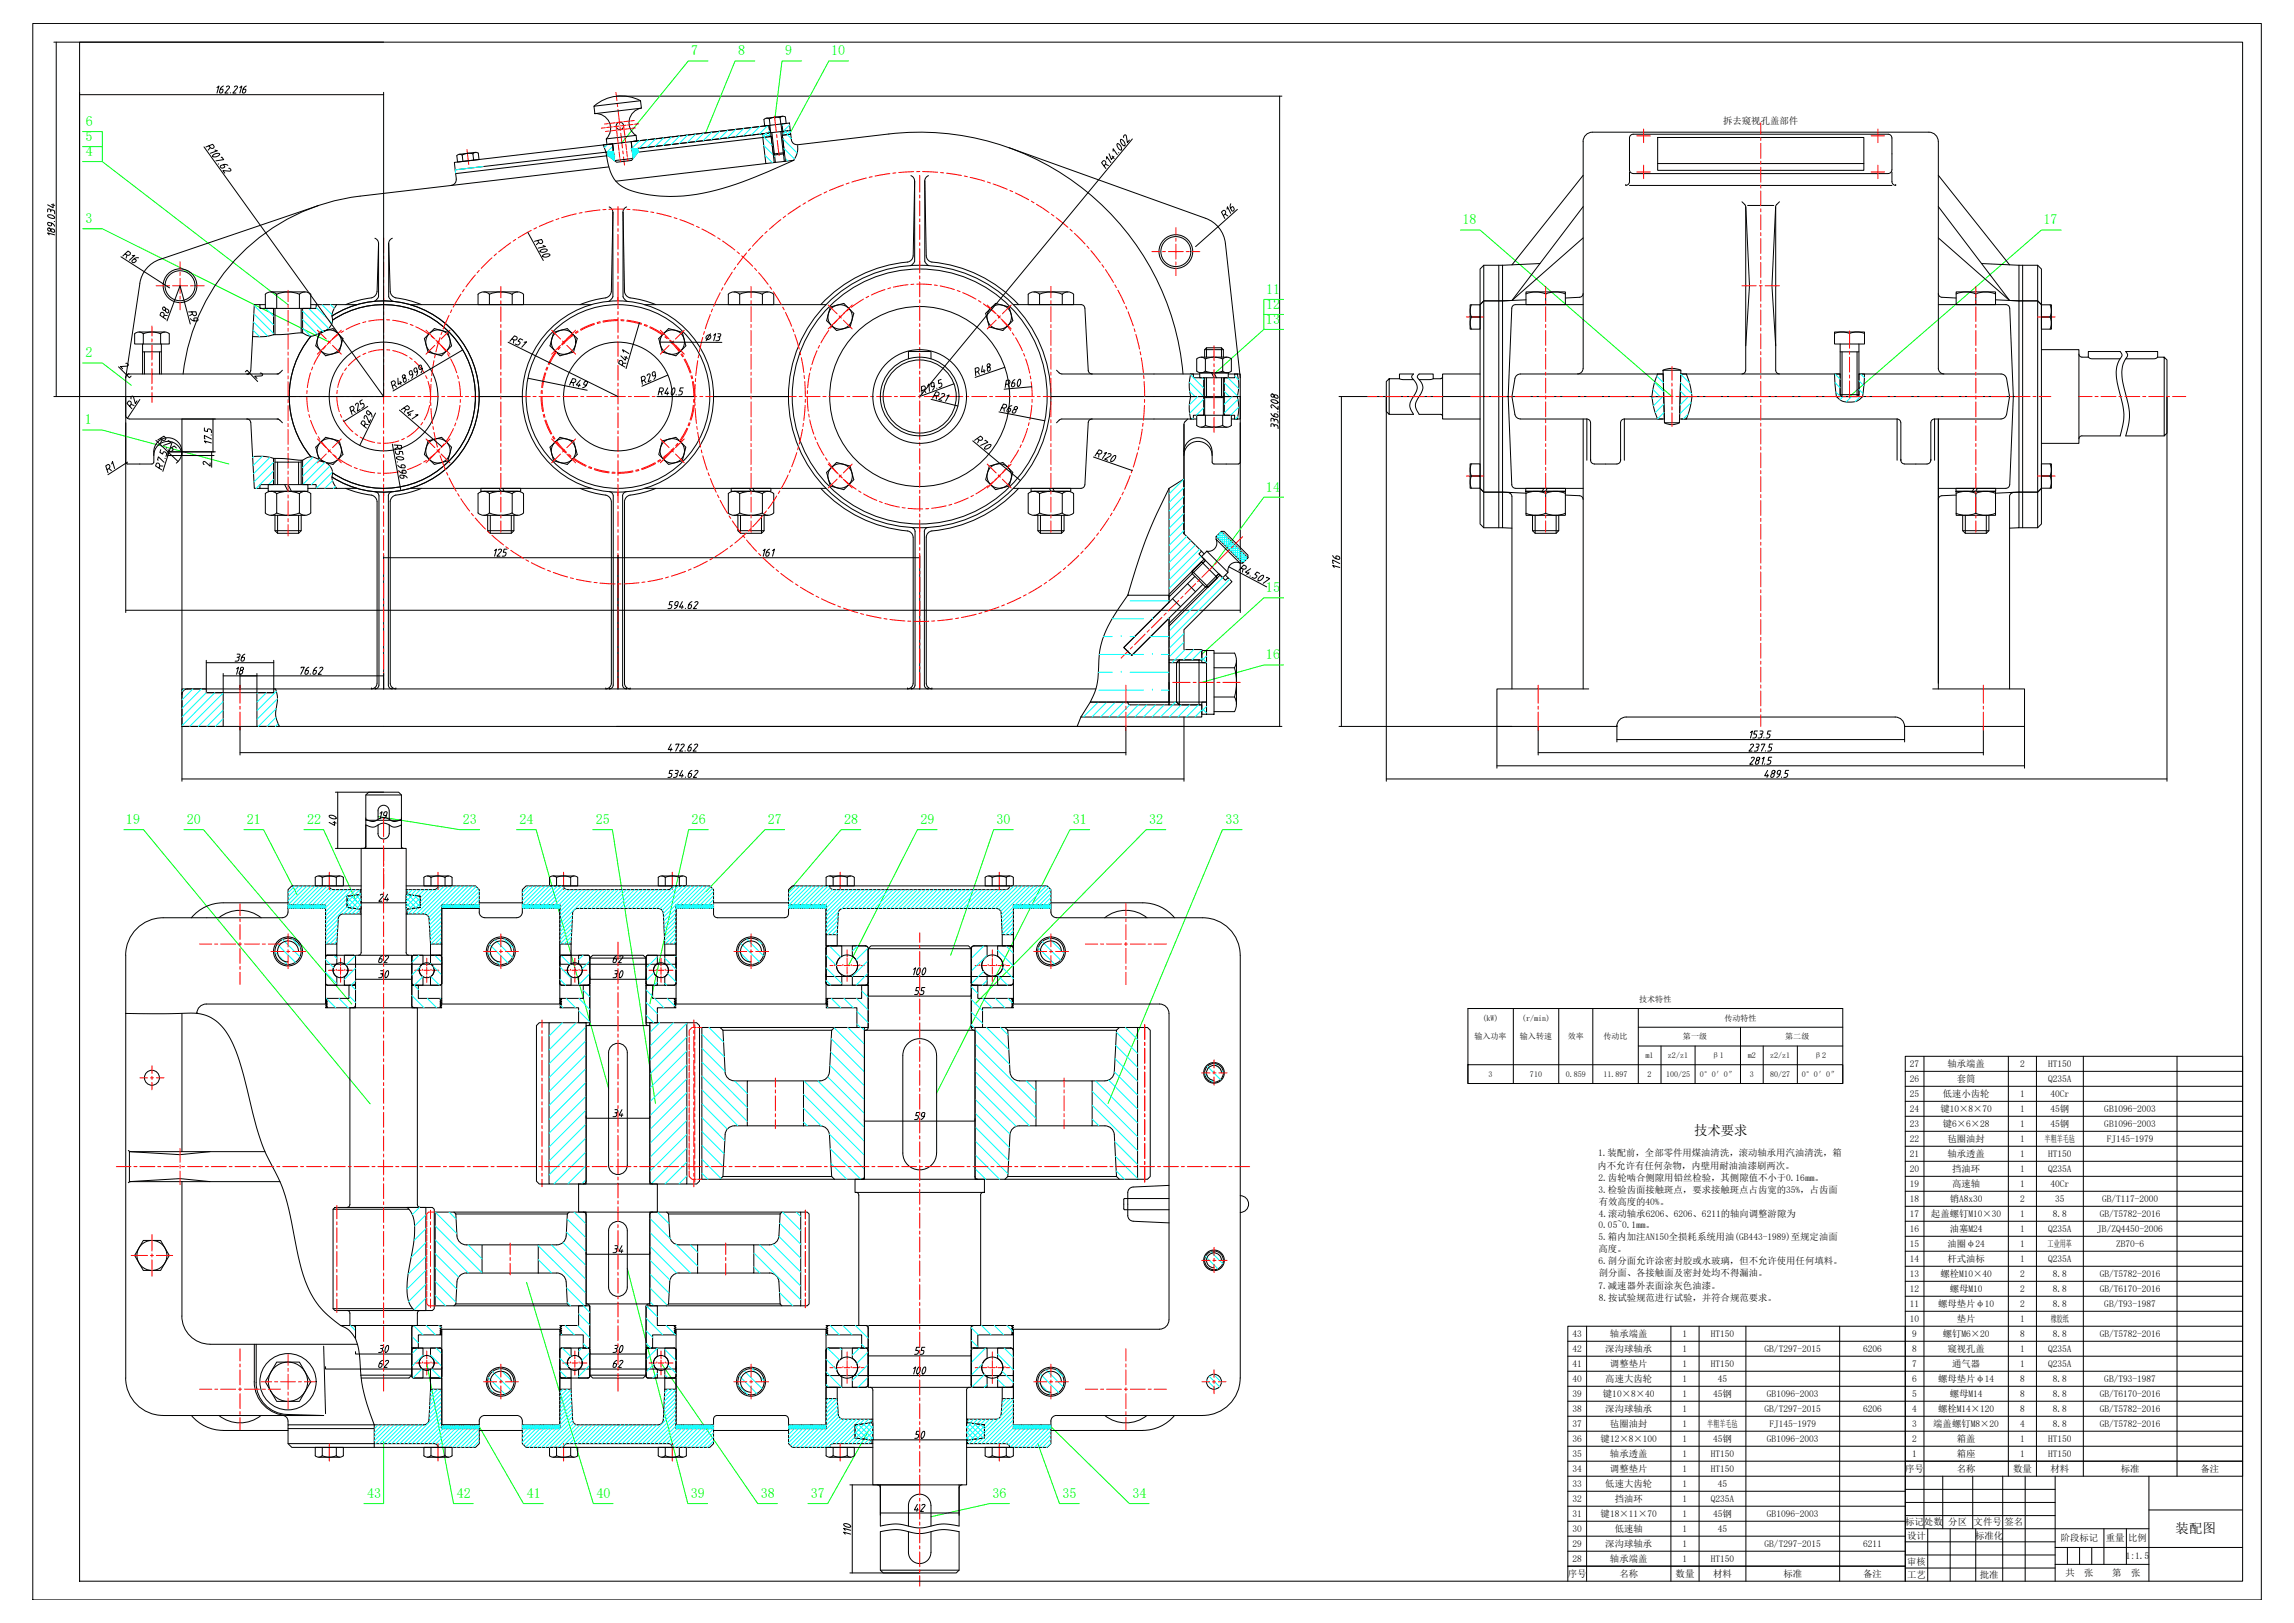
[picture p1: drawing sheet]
<svg xmlns="http://www.w3.org/2000/svg" width="1189mm" height="841mm" viewBox="0 0 1189 841" stroke-linecap="round" stroke-linejoin="round" font-family="sans-serif">
<defs><g id="words">
<text font-size="9.7" x="194" y="223" transform="rotate(-90 194 223)">R29</text>
<g font-size="9.3">
<text x="327" y="192" transform="rotate(-90 327 192)">R41</text>
<text x="72" y="213" transform="rotate(-90 72 213)">R2</text>
</g>
<text font-size="8.8" x="483" y="209">R21</text>
<g font-size="8.4">
<text x="294" y="202">R49</text>
<text x="520" y="202">R60</text>
<text x="518" y="215">R68</text>
</g>
<g font-size="7.5">
<text x="340" y="206">R40.5</text>
<text x="696" y="295" transform="rotate(-90 696 295)">176</text>
<text x="121" y="344">36</text>
<text x="345" y="391">472.62</text>
<text x="906" y="391">237.5</text>
</g>
<g font-size="7.5" fill="#f00">
<text x="195" y="500">62</text>
<text x="317" y="500">62</text>
<text x="195" y="508">30</text>
<text x="317" y="508">30</text>
<text x="317" y="580">34</text>
<text x="317" y="651">34</text>
<text x="473" y="713">100</text>
<text x="473" y="785">42</text>
</g>
<g font-size="7.3" fill="#0f0">
<text x="358" y="29">7</text>
<text x="383" y="29">8</text>
<text x="407" y="29">9</text>
<text x="431" y="29">10</text>
<text x="44" y="65">6</text>
<text x="44" y="73">5</text>
<text x="45" y="81">4</text>
<text x="44" y="116">3</text>
<text x="758" y="116">18</text>
<text x="1059" y="116">17</text>
<text x="656" y="152">11</text>
<text x="656" y="160">12</text>
<text x="656" y="168">13</text>
<text x="44" y="185">2</text>
<text x="44" y="220">1</text>
<text x="656" y="255">14</text>
<text x="656" y="307">15</text>
<text x="656" y="342">16</text>
<text x="65" y="427">19</text>
<text x="97" y="427">20</text>
<text x="128" y="427">21</text>
<text x="159" y="427">22</text>
<text x="240" y="427">23</text>
<text x="269" y="427">24</text>
<text x="309" y="427">25</text>
<text x="358" y="427">26</text>
<text x="398" y="427">27</text>
<text x="437" y="427">28</text>
<text x="477" y="427">29</text>
<text x="516" y="427">30</text>
<text x="556" y="427">31</text>
<text x="596" y="427">32</text>
<text x="635" y="427">33</text>
<text x="190" y="776">43</text>
<text x="237" y="776">42</text>
<text x="273" y="776">41</text>
<text x="309" y="776">40</text>
<text x="358" y="776">39</text>
<text x="394" y="776">38</text>
<text x="420" y="776">37</text>
<text x="514" y="776">36</text>
<text x="551" y="776">35</text>
<text x="587" y="776">34</text>
</g>
<g font-size="7.1">
<text x="664" y="223" transform="rotate(-90 664 223)">336.208</text>
<text x="345" y="316">594.62</text>
<text x="127" y="351" transform="rotate(-90 127 351)">18</text>
<text x="155" y="351">76.62</text>
<text x="906" y="397">281.5</text>
<text x="345" y="404">534.62</text>
<text x="914" y="404">489.5</text>
<text x="196" y="425">19</text>
<text x="175" y="429" transform="rotate(-90 175 429)">40</text>
<text x="442" y="796" transform="rotate(-90 442 796)">110</text>
</g>
<g font-size="7.1" fill="#f00">
<text x="255" y="289">125</text>
<text x="395" y="289">161</text>
<text x="195" y="468">24</text>
<text x="473" y="506">100</text>
<text x="473" y="516">55</text>
<text x="473" y="581">59</text>
<text x="195" y="702">30</text>
<text x="317" y="702">30</text>
<text x="473" y="703">55</text>
<text x="195" y="710">62</text>
<text x="317" y="710">62</text>
<text x="473" y="746">50</text>
</g>
<g font-size="6.9">
<text x="878" y="588">技术要求</text>
<text x="1128" y="795">装配图</text>
</g>
<g font-size="6.2">
<text x="61" y="192">2</text>
<text x="131" y="197">2</text>
</g>
<text font-size="5.7" x="104" y="243">2</text>
<g font-size="4.9">
<text x="893" y="64">拆去窥视孔盖部件</text>
<text x="990" y="553">27</text>
<text x="1009" y="553">轴承端盖</text>
<text x="1047" y="553">2</text>
<text x="1061" y="553">HT150</text>
<text x="990" y="561">26</text>
<text x="1014" y="561">套筒</text>
<text x="1061" y="561">Q235A</text>
<text x="990" y="568">25</text>
<text x="1007" y="568">低速小齿轮</text>
<text x="1047" y="568">1</text>
<text x="1063" y="568">40Cr</text>
<text x="990" y="576">24</text>
<text x="1006" y="576">键10×8×70</text>
<text x="1047" y="576">1</text>
<text x="1063" y="576">45钢</text>
<text x="1091" y="576">GB1096-2003</text>
<text x="990" y="584">23</text>
<text x="1007" y="584">键6×6×28</text>
<text x="1047" y="584">1</text>
<text x="1063" y="584">45钢</text>
<text x="1091" y="584">GB1096-2003</text>
<text x="990" y="592">22</text>
<text x="1009" y="592">毡圈油封</text>
<text x="1047" y="592">1</text>
<text x="1060" y="592">半粗羊毛毡</text>
<text x="1092" y="592">FJ145-1979</text>
<text x="828" y="599">1.装配前，全部零件用煤油清洗，滚动轴承用汽油清洗，箱</text>
<text x="990" y="600">21</text>
<text x="1009" y="600">轴承透盖</text>
<text x="1047" y="600">1</text>
<text x="1061" y="600">HT150</text>
<text x="828" y="606">内不允许有任何杂物，内壁用耐油油漆刷两次。</text>
<text x="828" y="612">2.齿轮啮合侧隙用铅丝检验，其侧隙值不小于0.16mm。</text>
<text x="990" y="607">20</text>
<text x="1012" y="607">挡油环</text>
<text x="1047" y="607">1</text>
<text x="1061" y="607">Q235A</text>
<text x="990" y="615">19</text>
<text x="1012" y="615">高速轴</text>
<text x="1047" y="615">1</text>
<text x="1063" y="615">40Cr</text>
<text x="828" y="618">3.检验齿面接触斑点，要求接触斑点占齿宽的35%，占齿面</text>
<text x="990" y="623">18</text>
<text x="1010" y="623">销A8x30</text>
<text x="1047" y="623">2</text>
<text x="1065" y="623">35</text>
<text x="1089" y="623">GB/T117-2000</text>
<text x="829" y="624">有效高度的40%。</text>
<text x="829" y="631">4.滚动轴承6206、6206、6211的轴向调整游隙为</text>
<text x="990" y="631">17</text>
<text x="1001" y="631">起盖螺钉M10×30</text>
<text x="1047" y="631">1</text>
<text x="1064" y="631">8.8</text>
<text x="1088" y="631">GB/T5782-2016</text>
<text x="828" y="636">0.05~0.1mm。</text>
<text x="990" y="638">16</text>
<text x="1010" y="638">油塞M24</text>
<text x="1047" y="638">1</text>
<text x="1061" y="638">Q235A</text>
<text x="1087" y="638">JB/ZQ4450-2006</text>
<text x="828" y="643">5.箱内加注AN150全损耗系统用油(GB443-1989)至规定油面</text>
<text x="990" y="646">15</text>
<text x="1009" y="646">油圈φ24</text>
<text x="1047" y="646">1</text>
<text x="1061" y="646">工业用革</text>
<text x="1097" y="646">ZB70-6</text>
<text x="828" y="649">高度。</text>
<text x="990" y="654">14</text>
<text x="1009" y="654">杆式油标</text>
<text x="1047" y="654">1</text>
<text x="1061" y="654">Q235A</text>
<text x="828" y="655">6.剖分面允许涂密封胶或水玻璃，但不允许使用任何填料。</text>
<text x="829" y="661">剖分面、各接触面及密封处均不得漏油。</text>
<text x="990" y="662">13</text>
<text x="1006" y="662">螺栓M10×40</text>
<text x="1047" y="662">2</text>
<text x="1064" y="662">8.8</text>
<text x="1088" y="662">GB/T5782-2016</text>
<text x="828" y="668">7.减速器外表面涂灰色油漆。</text>
<text x="990" y="670">12</text>
<text x="1010" y="670">螺母M10</text>
<text x="1047" y="670">2</text>
<text x="1064" y="670">8.8</text>
<text x="1088" y="670">GB/T6170-2016</text>
<text x="829" y="674">8.按试验规范进行试验，并符合规范要求。</text>
<text x="990" y="677">11</text>
<text x="1004" y="677">螺母垫片φ10</text>
<text x="1047" y="677">2</text>
<text x="1064" y="677">8.8</text>
<text x="1091" y="677">GB/T93-1987</text>
<text x="990" y="685">10</text>
<text x="1014" y="685">垫片</text>
<text x="1047" y="685">1</text>
<text x="1063" y="685">橡胶纸</text>
<text x="815" y="693">43</text>
<text x="834" y="693">轴承端盖</text>
<text x="872" y="693">1</text>
<text x="887" y="693">HT150</text>
<text x="991" y="693">9</text>
<text x="1007" y="693">螺钉M6×20</text>
<text x="1047" y="693">8</text>
<text x="1064" y="693">8.8</text>
<text x="1088" y="693">GB/T5782-2016</text>
<text x="815" y="701">42</text>
<text x="832" y="701">深沟球轴承</text>
<text x="872" y="701">1</text>
<text x="914" y="701">GB/T297-2015</text>
<text x="966" y="701">6206</text>
<text x="991" y="701">8</text>
<text x="1009" y="701">窥视孔盖</text>
<text x="1047" y="701">1</text>
<text x="1061" y="701">Q235A</text>
<text x="815" y="708">41</text>
<text x="834" y="708">调整垫片</text>
<text x="872" y="708">1</text>
<text x="887" y="708">HT150</text>
<text x="991" y="708">7</text>
<text x="1012" y="708">通气器</text>
<text x="1047" y="708">1</text>
<text x="1061" y="708">Q235A</text>
<text x="815" y="716">40</text>
<text x="832" y="716">高速大齿轮</text>
<text x="872" y="716">1</text>
<text x="890" y="716">45</text>
<text x="991" y="716">6</text>
<text x="1004" y="716">螺母垫片φ14</text>
<text x="1047" y="716">8</text>
<text x="1064" y="716">8.8</text>
<text x="1091" y="716">GB/T93-1987</text>
<text x="815" y="724">39</text>
<text x="831" y="724">键10×8×40</text>
<text x="872" y="724">1</text>
<text x="888" y="724">45钢</text>
<text x="916" y="724">GB1096-2003</text>
<text x="991" y="724">5</text>
<text x="1010" y="724">螺母M14</text>
<text x="1047" y="724">8</text>
<text x="1064" y="724">8.8</text>
<text x="1088" y="724">GB/T6170-2016</text>
<text x="815" y="732">38</text>
<text x="832" y="732">深沟球轴承</text>
<text x="872" y="732">1</text>
<text x="914" y="732">GB/T297-2015</text>
<text x="966" y="732">6206</text>
<text x="991" y="732">4</text>
<text x="1004" y="732">螺栓M14×120</text>
<text x="1047" y="732">8</text>
<text x="1064" y="732">8.8</text>
<text x="1088" y="732">GB/T5782-2016</text>
<text x="815" y="739">37</text>
<text x="834" y="739">毡圈油封</text>
<text x="872" y="739">1</text>
<text x="885" y="739">半粗羊毛毡</text>
<text x="917" y="739">FJ145-1979</text>
<text x="991" y="739">3</text>
<text x="1002" y="739">端盖螺钉M8×20</text>
<text x="1047" y="739">4</text>
<text x="1064" y="739">8.8</text>
<text x="1088" y="739">GB/T5782-2016</text>
<text x="815" y="747">36</text>
<text x="830" y="747">键12×8×100</text>
<text x="872" y="747">1</text>
<text x="888" y="747">45钢</text>
<text x="916" y="747">GB1096-2003</text>
<text x="991" y="747">2</text>
<text x="1014" y="747">箱盖</text>
<text x="1047" y="747">1</text>
<text x="1061" y="747">HT150</text>
<text x="815" y="755">35</text>
<text x="834" y="755">轴承透盖</text>
<text x="872" y="755">1</text>
<text x="887" y="755">HT150</text>
<text x="991" y="755">1</text>
<text x="1014" y="755">箱座</text>
<text x="1047" y="755">1</text>
<text x="1061" y="755">HT150</text>
<text x="815" y="763">34</text>
<text x="834" y="763">调整垫片</text>
<text x="872" y="763">1</text>
<text x="887" y="763">HT150</text>
<text x="987" y="763">序号</text>
<text x="1014" y="763">名称</text>
<text x="1043" y="763">数量</text>
<text x="1063" y="763">材料</text>
<text x="1099" y="763">标准</text>
<text x="1140" y="763">备注</text>
<text x="815" y="771">33</text>
<text x="832" y="771">低速大齿轮</text>
<text x="872" y="771">1</text>
<text x="890" y="771">45</text>
<text x="815" y="778">32</text>
<text x="837" y="778">挡油环</text>
<text x="872" y="778">1</text>
<text x="887" y="778">Q235A</text>
<text x="815" y="786">31</text>
<text x="830" y="786">键18×11×70</text>
<text x="872" y="786">1</text>
<text x="888" y="786">45钢</text>
<text x="916" y="786">GB1096-2003</text>
<text x="987" y="790">标记</text>
<text x="997" y="790">处数</text>
<text x="1010" y="790">分区</text>
<text x="1023" y="790">文件号</text>
<text x="1039" y="790">签名</text>
<text x="815" y="794">30</text>
<text x="837" y="794">低速轴</text>
<text x="872" y="794">1</text>
<text x="890" y="794">45</text>
<text x="988" y="797">设计</text>
<text x="1024" y="797">标准化</text>
<text x="815" y="802">29</text>
<text x="832" y="802">深沟球轴承</text>
<text x="872" y="802">1</text>
<text x="914" y="802">GB/T297-2015</text>
<text x="966" y="802">6211</text>
<text x="1068" y="799">阶段标记</text>
<text x="1091" y="799">重量</text>
<text x="1103" y="799">比例</text>
<text x="815" y="809">28</text>
<text x="834" y="809">轴承端盖</text>
<text x="872" y="809">1</text>
<text x="887" y="809">HT150</text>
<text x="1102" y="808">1:1.5</text>
<text x="988" y="811">审核</text>
<text x="813" y="817">序号</text>
<text x="839" y="817">名称</text>
<text x="868" y="817">数量</text>
<text x="888" y="817">材料</text>
<text x="924" y="817">标准</text>
<text x="966" y="817">备注</text>
<text x="988" y="818">工艺</text>
<text x="1026" y="818">批准</text>
<text x="1070" y="817">共　张</text>
<text x="1095" y="817">第　张</text>
</g>
<g font-size="4.2">
<text x="850" y="519">技术特性</text>
<text x="768" y="529">(kW)</text>
<text x="789" y="529">(r/min)</text>
<text x="894" y="529">传动特性</text>
<text x="764" y="539">输入功率</text>
<text x="788" y="539">输入转速</text>
<text x="812" y="539">效率</text>
<text x="831" y="539">传动比</text>
<text x="872" y="539">第一级</text>
<text x="925" y="539">第二级</text>
<text x="853" y="548">m1</text>
<text x="864" y="548">z2/z1</text>
<text x="887" y="548">β1</text>
<text x="906" y="548">m2</text>
<text x="917" y="548">z2/z1</text>
<text x="940" y="548">β2</text>
<text x="771" y="558">3</text>
<text x="793" y="558">710</text>
<text x="811" y="558">0.859</text>
<text x="831" y="558">11.897</text>
<text x="854" y="558">2</text>
<text x="863" y="558">100/25</text>
<text x="881" y="558">0°0′0″</text>
<text x="907" y="558">3</text>
<text x="917" y="558">80/27</text>
<text x="934" y="558">0°0′0″</text>
</g>
</g></defs>
<g fill="none" stroke="#000" stroke-width=".52">
<path d="M319 50h345M663 50v326M65 219v98M643 219v98M694 205h90M695 205v171M718 205v200M1123 205v200M199 288v69M199 289h278M320 288v69M477 288v69"/>
<path d="M65 316h578M107 342v15M107 343h35M116 349v10M116 350h83M124 349v8M133 349v10M142 342v15M94 376v29M124 376v15M319 376h345M583 376v15"/>
<path d="M614 376v29M694 376h90M776 376v22M797 376v15M838 376v8M907 380l1-1-1 3M911 379h-2v1h1v1v1h-2M912 379h1a.9 .9 0 0 1 1 1 .9 .9 0 0 1-1 0M918 379h-2v1h1v1v1h-2M987 376v8M1028 376v15M1049 376v22"/>
<path d="M124 390h459M776 397h273M797 390h231M838 383h149M912 380l1 1v1h-2M94 404h520M174 411h25M175 411v29M718 404h405M174 440h25M190 424v16M190 425h18"/>
<path d="M208 424v16M187 467v1h23v-1M169 498v2h60v-2M290 498v2h60v-2M184 506v1h29v-1M306 506v1h29v-1M428 505v1h97v-1M450 515v1h53v-1M304 578v1h33v-1M448 580v1h57v-1M304 649v1h33v-1M169 708v1h60v-1"/>
<path d="M184 700v2h29v-2M290 708v1h60v-1M306 700v2h29v-2M428 712v1h97v-1M450 701v2h53v-2M452 745v1h49v-1M440 769h37M442 769v46M456 769v16M497 769v16M456 784h41M440 815h37"/>
</g>
<g fill="none" stroke="#0f0" stroke-width=".52">
<path d="M367 32h-10l-35 42M391 32h-10l-15 37M415 32h-10l-3 30M440 32h-10l-20 37M43 76h10v8M43 68h10v8M43 84h10l96 74M43 119h10l118 58M757 119h10l99 86M1068 119h-10l-99 86M665 155h-10v8M665 163h-10v8"/>
<path d="M665 171h-10l-26 23M43 188h10l15 12M43 223h10l66 17M665 258h-10l-27 36M665 310h-10l-32 29M665 345h-10l-32 9M64 430h10l118 142M95 430h10l77 90M126 430h11l17 34M157 430h11l17 37M196 423l42 7h11M268 430h10l37 134"/>
<path d="M307 430h10l23 142M367 430h-10l-20 90M407 430h-11l-30 32M446 430h-10l-27 32M486 430h-11l-35 70M525 430h-10l-22 65M565 430h-11l-69 136M604 430h-10l-89 90M644 430h-10l-60 142M325 657l31 122h11M273 665l34 114h11M221 706l14 73h10"/>
<path d="M343 706l50 73h10M248 739l23 40h10M545 739l40 40h11M199 747v32h-10M450 742l-21 37h-10M538 748l11 31h10M523 779h-10l-31 7"/>
</g>
<g fill="none" stroke="#000" stroke-width=".52">
<path d="M41 22h1121v797h-1121zM308 55l24-3v4l-24 3zM308 59a8 8 0 0 1 8 4 8 8 0 0 1-2 9M332 52a21 21 0 0 0-24 3M332 56a8 8 0 0 0-6 6 8 8 0 0 0 4 8M245 80l-3-1-3 1M245 80v3M245 80l1-1h2v4l-11 1v-4h3v4M246 79l-8 1M313 75h4l1 3-4 1M314 72l16-2v3l-15 2zM315 79l3-1v5l-3-2z"/>
<path d="M328 77l71-8-1-4-71 8 1 9-1 1-7 1-2-1-1-8-82 9 1 4 82-10M328 77h2l1 2-3 3zM328 73l70-8 1 4-71 8M395 69h4v2h-4zM395 71h5l2 13-5 1zM395 71l-67 8M404 61l1 3M404 61l2-1 1 1v3l-11 1v-3l1-1 2 1M404 61h-3l-2 1 2 18h5v-1l-1-15M405 64h4l1 4h-4zM406 60l-9 1M406 68h4v2h-4z"/>
<path d="M406 68l-7 1M406 79l-5 1M523 77l102 36a16 16 0 0 1 10 13l8 70M825 68a5 5 0 0 0-5 5v118v2l-2 1M825 68h175a5 5 0 0 1 4 5M844 71l1-1h1h133h1v1M844 72v16l2 2h133l1-1v-1v-16M859 71h107v17h-107zM1005 73v118v2l2 1M236 90v4l-1 2h-1M316 86l-129 16a105 105 0 0 0-92 92M318 80l-82 10v-2"/>
<path d="M328 82l-10 1M397 85l-78 9M406 84h-4M411 83l-5 1-1-14h5l1 4v1h2l48-6a137 137 0 0 1 152 125M472 91l1 1 1 2M474 94l-1 39-1 2-2 1M474 94v41l-2 3M479 94l1 39 2 2a73 73 0 0 1 46 23M479 94v41l2 3M481 91l-1 1-1 2M820 91l-36 46M843 96h.1"/>
<path d="M844 89v6l-1 1M844 96h136M859 85h107M980 89l1 6 1 1M982 96h.1M1005 91l36 46M165 106l-82 28a16 16 0 0 0-11 13l-7 49M316 107l1 1 1 2M318 110l-1 41a4 4 0 0 1-5 4l-11 3M318 110v44l-3 2M323 110l1 41a4 4 0 0 0 5 4l11 3M323 110v44l2 2"/>
<path d="M325 107l-2 1v2M820 107l-36 49M903 105l2 2 2 41-2 31M905 107v85M906 106h13M920 107v85l1 1 1 1M922 105l-2 2-2 41 2 31M1005 107l36 49M194 123l2 2v1M196 126l-1 25a4 4 0 0 1-5 4l-11 3M196 126v28l-2 2M201 126l1 25a4 4 0 0 0 5 4l11 3"/>
<path d="M201 126v28l3 2M203 123l-1 2-1 1M470 136a70 70 0 0 0-45 22M769 137v136M777 137v136M779 137h-10l-2 2v133l2 1h10M779 137v68M798 137h-19M820 123l-36 33h-5M1005 123l36 33h5M1027 137h19M1046 137h10l2 2v133l-2 1h-10"/>
<path d="M1046 137v68M1048 137v136M1056 137v136M135 158h3M137 152a4 4 0 0 1 6 0M140 151h18M143 160v13M143 152a15 15 0 0 1 12 0M143 152v8M155 152a4 4 0 0 1 6 0v8h-23v-8M155 152v8M156 160v12"/>
<path d="M161 158h3M185 158h-21v2h-7v12M213 158h93M251 151h17M254 152v6M254 152a4 4 0 0 0-6 0v6h23v-6M254 152a15 15 0 0 1 11 0M265 152a4 4 0 0 1 6 0M265 152v6M334 158h94M377 152a4 4 0 0 1 6 0 15 15 0 0 1 12 0 4 4 0 0 1 6 0v6h-24zM380 151h18"/>
<path d="M383 152v6M395 152v6M430 159l7-2 5 5-1 7-7 2-6-5zM516 157l7 2 2 7-5 5-7-2-2-7zM525 158h35h2v2M536 151h17M539 152a15 15 0 0 1 12 0M539 152v6M539 152a4 4 0 0 0-6 0v6h23v-6a4 4 0 0 0-5 0M551 152v6M562 160l2 32 1 1 1 1M763 158a8 8 0 0 0 0 6"/>
<path d="M779 156h-10l-2 2M791 152a13 13 0 0 1 10 0M791 155l-12 1M801 152a13 13 0 0 1 10 0M801 152v6h-10v-7h20v7h-10M820 152l-1 2h-8M820 158h-35l-1 1a527 527 0 0 0 0 93l1 1h35M1005 152l1 2h8M1005 158h35h1v2M1014 152a13 13 0 0 1 10 0M1024 152a13 13 0 0 1 10 0M1024 152v6h-10v-7h20v7h-10"/>
<path d="M1034 155l12 1M1042 160l1 45-1 46M1046 156h10l2 2M1062 158a8 8 0 0 1 0 6M72 172h13M74 178v16M74 173a3 3 0 0 0-4 0v5h18v-5M74 173l5-1 4 1M74 173v5M83 173a3 3 0 0 1 5 0M83 173v5M84 178v16"/>
<path d="M142 173v-13h-7v-2h-3l-2 34-1 1-1 1M161 174a49 49 0 0 0 0 63M165 172l8-2 5 5-2 7-7 2-5-5zM172 164a50 50 0 0 1 76 41 50 50 0 0 1-76 42M172 166a48 48 0 0 1 74 39 48 48 0 0 1-74 40M225 170l7 2 2 7-5 5-7-2-2-7zM287 172l7-2 5 5-2 7-7 2-5-5zM347 170l7 2 1 7-5 5-7-2-2-7zM763 164h4v7h-5v-13h5v6M763 164a8 8 0 0 0 0 7M951 173a10 10 0 0 1 8 0M954 178v27h1h7h1v-27"/>
<path d="M959 173a10 10 0 0 1 7 0M959 173v5h7v-6h-15v6h8M1058 164v-6h5v13h-5v-7h4M1062 164a8 8 0 0 1 0 7M65 196v44h1h13l1-1M74 182h10M144 194h-77h-1l-1 2M146 192l-2 2M471 186v-4h11v4M548 192l2 2M550 194h72M617 194h1v2h6v9h-7h7v10h-6v2h-1"/>
<path d="M620 192a3 3 0 0 0 5 0l3 1h4a2.4 2.4 0 0 1 3 0l3-1M622 193h15v3h-15zM622 193h14M622 185h14M624 185v-4l1-1h8l1 1v4M624 196v19M624 181h10M625 186a3 3 0 0 0-5 0v6M625 186l4-1 5 1M625 186v6M628 193l1 3M629 193l1 3"/>
<path d="M634 186a3 3 0 0 1 4 0v6M634 186v6M634 196v19M637 194h6v11M641 194h-1v2h-5v9h6h-6v10h5v2h1M720 196v19l-2-2v-15l2-2h5M733 194h-8v2h1l7 1M735 194h8v2h4l1-1M743 196l-8 1M767 194h-19v23h19M862 192a11 11 0 0 1 9 0M862 192h9l-1 27h-7z"/>
<path d="M905 192l-1 1-1 1M954 194h-83v11h6h-6l-1 12h113M954 182h9M963 194h74l2 1 1 1M1040 196l1 9h5M1058 181h19v49h-19M1082 185l2 1h15M1099 182h-17v3h-4l-1-2M1102 182h16v3l-1 1h-15M1118 185h4l1 2v37l-1 2v-41M65 215l1 2h1M65 205h84"/>
<path d="M67 217h77M94 217v159h520v-4M128 217l1 1 1 1 2 34h3v-2h7v-13M144 217l2 2M248 205h23M370 205h39M545 205h98M550 217l-2 2M550 217h70M566 217l-1 1-1 1-2 32v1l-2 1h-35M624 206h10M625 215v5"/>
<path d="M634 215v5M643 205v35h-1h-13l-1-1v-5a7 7 0 0 0-7-7 7 7 0 0 0-7 7M643 205v12h-5M720 215h13M735 215h12l1 1M779 205v68l5 1M779 205h83M788 217l-2-1a27 27 0 0 1-1-20l1-2h2h74v11h-6h6l1 12h-21M788 217h34M820 217v140M822 217l2 1v1M822 217v22"/>
<path d="M824 219v20M842 217l-2 1v1v20M842 217v22M863 219a8 8 0 0 0 7 0M871 205h170l-1 10M954 205h9M983 217l2 1v1M983 217v22M985 219v20M1003 217l-2 1v1v20M1003 217h34M1003 217v22"/>
<path d="M1005 217v140M1040 215l-1 1-2 1M1046 205v68l-5 1M80 236a7 7 0 0 1 7-7 7 7 0 0 1 7 7M80 234a7 7 0 0 1 7-7 7 7 0 0 1 7 7M80 234v5M143 238v13M143 239h13M156 239v12M157 239v12h7v2h21M164 232l5-5 7 1 2 8-5 5-8-2zM222 228l7-1 5 5-2 7-7 2-5-5z"/>
<path d="M285 232l5-5 7 1 2 8-5 5-7-2zM343 228l7-1 5 5-1 7-7 2-6-5zM614 236a7 7 0 0 1 7-7 7 7 0 0 1 7 7M622 221h14M625 220a3 3 0 0 1-5 0v-5h18v5a3 3 0 0 1-4 0M625 220l4 1 5-1M824 238l1 2h1h12l2-2M824 239h.1M840 239h.1M985 239h.1M985 238l1 2h1h12l2-2M1001 239h.1"/>
<path d="M1099 226h-20h-1l-1 1M1102 226h20M135 253h4M137 256a4 4 0 0 1 6 0M138 256v10M139 251h21v4h-21zM140 255h18M143 256a15 15 0 0 1 12 0M143 256v10M148 251l1 4M149 251l2 4M155 256a4 4 0 0 1 6 0v10a4 4 0 0 1-6 0"/>
<path d="M155 256v10M160 253h4M179 253l9 3a9 9 0 0 1 7 2v2v94v2l-3 1M194 255l2 1v1v98v1l-2 1M203 255l-1 1-1 1v98l1 1 1 1M213 253h93M218 253l-8 3a9 9 0 0 0-7 2l-1 2v94l1 2 2 1M249 253h21v2h-21zM251 255h17M254 256v10M254 256a4 4 0 0 0-6 0v10a4 4 0 0 0 6 0M254 256a15 15 0 0 1 11 0"/>
<path d="M259 253l1 2M260 253l1 2M265 256a4 4 0 0 1 6 0M265 256v10M271 256v10M301 253l8 3a9 9 0 0 1 7 2l1 2v94l-1 2-2 1M316 255l1 1 1 1v98l-1 1-1 1M325 255l-2 1v1v98v1l2 1M334 253h94M340 253l-9 3a9 9 0 0 0-7 2v2v94v2l3 1M379 253h21v2h-21zM380 255h18"/>
<path d="M383 256a4 4 0 0 0-6 0v10a4 4 0 0 0 6 0M383 256a15 15 0 0 1 12 0 4 4 0 0 1 6 0v10a4 4 0 0 1-6 0 15 15 0 0 1-12 0M383 256v10M388 253l1 2M390 253l1 2M395 256v10M425 253a70 70 0 0 0 45 22M428 245l6-5 7 2 1 7-5 5-7-2zM513 242l7-2 5 5-2 7-7 2-5-5zM528 253a73 73 0 0 1-46 23l-2 2v76l1 2 2 1M534 253h21v2h-21zM536 255h17"/>
<path d="M539 256a15 15 0 0 1 12 0M539 256v10M539 256a4 4 0 0 0-6 0v10a4 4 0 0 0 6 0M544 253l1 2M546 253v2M551 256a4 4 0 0 1 5 0v10a4 4 0 0 1-5 0M551 256v10M614 248v29l9 9-2 1 4 3-2 2v-1l-5 5v1l-12 12v-56M763 247h4v6h-5v-13h5v7M763 240a8 8 0 0 0 0 7M763 247a8 8 0 0 0 0 6M767 253l2 2 22 1a13 13 0 0 1 10 0"/>
<path d="M782 255l1 1 1 1v100M791 253h20v2h-20zM791 255h20v12h-20zM800 253l-1 2M801 256a13 13 0 0 1 10 0M801 256v10M802 253l-1 2M811 257h8l1 2M1014 253h20v2h-20zM1014 256a13 13 0 0 1 10 0M1014 255h20v12h-20zM1014 257h-8l-1 2"/>
<path d="M1023 253l-1 2M1024 256v10M1025 253l-1 2M1041 251v1l-1 1h-35M1043 255l-1 1-1 1v100M1046 255l-12 1a13 13 0 0 0-10 0M1046 255h-5M1058 253l-2 2h-10M1058 247v-7h5v13h-5v-6h4M1062 240a8 8 0 0 1 0 7M1062 247a8 8 0 0 1 0 6M137 266a4 4 0 0 0 6 0"/>
<path d="M140 267h18M143 267v8l1 1h11l1-1v-8M143 275h13M143 266a15 15 0 0 0 12 0M251 267h17M253 267v8l1 1h11l1-1v-8M253 275h13M254 266a15 15 0 0 0 11 0M265 266a4 4 0 0 0 6 0M380 267h18M382 267v8l2 1h11l1-1v-8M382 275h14"/>
<path d="M470 275l2 1 1 2v76v2l-3 1M472 273l2 1v1v80v1l-2 1M481 273l-1 1-1 1v80l1 1 1 1M536 267h17M538 267v8l1 1h11l1-1v-8M538 275h13M539 266a15 15 0 0 0 12 0M630 279a4 4 0 0 1 0 5 4 4 0 0 1-5 2M630 278v1l13 13h1M633 275l14 14-3 3-14-14 3-3h1l13 13v1M791 266a13 13 0 0 0 10 0M794 267v8l2 1h10l2-1v-8"/>
<path d="M794 275h14M801 266a13 13 0 0 0 10 0M1014 266a13 13 0 0 0 10 0M1017 267v8l2 1h10l2-1v-8M1017 275h14M1024 266a13 13 0 0 0 10 0M618 296l5-5 8 8-5 5h-1l-7-7zM618 296l8 8M619 299l-37 37 5 4 36-37M623 288l2-2 11 11-2 2zM623 286l1 1M625 290l-2 2"/>
<path d="M632 297l-2 2M635 298l1 1M643 292a4 4 0 0 0-5 0 4 4 0 0 0-2 5M608 310l4 4M615 302l5 5M625 304h1l5-5h-1l2-2 3 4 1-2 2 2-24 25v11h9v5h-12l-1 1h-4v-20zM606 320v3M623 337h2v6h-2zM625 337h4v33h-4zM629 338h11a8 8 0 0 1 0 8M107 359h35M142 357v2h-9v17"/>
<path d="M193 357h.1M194 357h.1M203 357h.1M205 357h.1M314 357h.1M316 357h.1M325 357h.1M327 357h.1M470 357h.1M472 357h.1M481 357h.1M483 357h.1"/>
<path d="M568 357h-471l-2 1-1 2M606 343v21h-22M606 354v11M611 342h10v23h-10l-1-1v-21zM611 342v23M621 343h4M629 346h11M640 346l1 8-1 7M641 342v23M823 357h-47v19h62M1002 357h47v19h-62M94 376v-19h13v2h9v17"/>
<path d="M565 364h19M584 364l1 1h1M586 365h20v-1h4l1 1h12v7h-63M621 364h4M623 364h2v6h-2zM629 361h11M640 361a8 8 0 0 1 0 8h-11M838 376a5 5 0 0 1 5-4h139a5 5 0 0 1 5 4M838 376h.1M987 376h.1M190 412h18M190 427v12l-1 1"/>
<path d="M190 425v-13l1-1h16l1 1v13M196 432a2.9 2.9 0 0 0 3 3 2.9 2.9 0 0 0 3-3M196 420a2.9 2.9 0 0 1 3-3 2.9 2.9 0 0 1 3 3M196 427v5M202 427v5M208 427v12l1 1M163 455l3-1a2.3 2.3 0 0 0 3 0h4a2.3 2.3 0 0 0 3 0l2 1v4h-15zM165 454h11M167 455v4M171 459v1l2 1h14M171 459h-20l-2 2v8h20v20M171 459h16"/>
<path d="M174 455v4M210 459h17M222 454h10M223 455l-1-1-2 1v4h14v-4l-1-1-2 1M227 459l-1 1-1 1h-15M227 459h19l2 2v8h-19v20M231 455l-4-1-4 1v4M231 455v4M287 454h11M288 455l-2-1-1 1v4h14v-4v-1h-2l-1 1v4M288 455l4-1 4 1M288 455v4"/>
<path d="M292 459h-19l-2 2v8h19v20h6M292 459h56M292 459l1 1 1 1h52l2-1v-1M343 454h11M345 455l-2-1-2 1v4h15v-4l-2-1-2 1M345 455l3-1 4 1M345 455v4M348 459h20l2 2v8h-20v20h-5M352 455v4M430 454h11M430 459l1 1 1 1h89l2-1v-1M430 459h-19l-2 2v8h19v15h6"/>
<path d="M430 459h93M432 455l-2-1-2 1v4h15v-4l-2-1-2 1M432 455l3-1 4 1M432 455v4M439 455v4M512 454h11M514 455l-2-1-1 1v4h14v-4v-1h-2l-1 1v4M514 455v4M514 455l3-1 4 1M523 459h20l2 2v8h-20v15h-6M113 476a17 17 0 0 1 22 0M149 469h20v2h-20z"/>
<path d="M149 468h-33a21 21 0 0 0-17 8M175 476v13h-6M180 464h7v7l-7-1zM187 461v3h-7v6l7 1v3M187 474h-10l-1 1-1 1M210 474h10h1l1 2 1 13h6M210 464h8v6l-8 1zM211 461v3h7v6l-7 1v3M229 469h19v2h-19zM229 471h19a3 3 0 0 0 3 5h17a3 3 0 0 0 3-5h19v49h-61zM248 468h23M271 469h19v2h-19z"/>
<path d="M350 469h20v2h-20zM370 468h39M407 476l2-2v-3h19v49h-78v-49h20v3l2 2h35M409 469h19v2h-19zM437 471h-2l-1 2v11M437 471h80l2 2v11M525 469h20v2h-20zM545 468h47a21 21 0 0 1 17 8M572 476a17 17 0 0 1 22 0M169 489v6h6v-6M170 495l-1 1v14h1M170 495h5v4"/>
<path d="M170 495h13M183 495l1 1v14h-1M183 495h-5v4M186 495l1-1v-54h23v54h1l1 1M214 495l-1 1v14h1M214 495h5v4M214 495h14M223 489v6h6v-6M228 495l1 1v14h-1M228 495h-5v4M290 489v6h6v-6M291 495l-1 1v14h1"/>
<path d="M291 495h5v4M291 495h14M296 489l1-16 1-2h1h43l2 2 1 16M305 495l1 1v14h-1M305 495h-5v4M306 496h29M336 495l-1 1v14h1M336 495h5v4M336 495h13M345 489v6h5v-6M349 495l1 1v14h-1M349 495h-4v4"/>
<path d="M428 484v6h6v-6M430 490h-1l-1 2v17M430 490h6v6M430 490h18M448 490h1l1 2M448 490h-6v6M450 492v17M450 492h53M503 492v17M505 490h-1l-1 2M505 490h7v6M505 490h19"/>
<path d="M519 484v6h6v-6M524 490h1v2v17M524 490h-7v6M169 517h12v-6h3v11h-15h1l-1-1h1l-1-1h1l-1-1h1l-1-1h1zM175 506v5h-5h13h-5v-5M213 511h4v6h12l-1 1h1l-1 1h1l-1 1h1l-1 1h1l-1 1h1h-16zM219 506v5h-5h14h-5v-5M290 517h12v-6h4v19h-6v-8h-10h1l-1-1h1l-1-1h1l-1-1h1l-1-1h1zM296 506v5h-5h14h-5v-5M335 511h3v6h12l-1 1h1l-1 1h1l-1 1h1l-1 1h1l-1 1h1h-9v8h-6zM341 506v5h-5h13h-4v-5M428 509l1 1 1 1"/>
<path d="M428 517h19v-6h3v21h-6v-10h-16h1l-1-1h1l-1-1h1l-1-1h1l-1-1h1zM430 511h18M436 505v6h-6M442 505v6h6M450 509v1l-2 1M503 509l1 1 1 1M503 511h4v6h18l-1 1h1l-1 1h1l-1 1h1l-1 1h1l-1 1h1h-16v10h-6zM505 511h19M512 505v6h-7M517 505v6h7M525 509v1l-1 1M94 525v72"/>
<path d="M102 525h.1M107 520a5 5 0 0 0-5 5M107 520h62v-49h-20a3 3 0 0 1-3 5h-61a19 19 0 0 0-20 19v219a19 19 0 0 0 20 19M183 522h1v-1v-26h29v26l1 1h1M285 530h19v84h-19zM285 530h-6l-1 1v81l1 2h6M305 531l1-1v-34l1-1h26l2 1v34l1 1M337 530h19v84h-19zM356 530h5l2 1v81l-2 2h-5M373 532h59M375 534l-2-2h-9v79h9l2-1M375 534l1 21a5 5 0 0 0 5 5"/>
<path d="M375 534h56M431 534l1-2h16v79h-16M431 534l-1 21a5 5 0 0 1-5 5M448 534h1l1-2v-40l1-2h51l1 2v40l1 1 1 1M521 532h59M522 534l-1-2h-16v79h16M522 534l1 21a5 5 0 0 0 5 5M522 534h57M579 534l1-2h10v79M579 534l-2 21a5 5 0 0 1-4 5M590 532h5l1 2v76l-1 1h-5M315 545a5 5 0 0 1 5-4 5 5 0 0 1 5 4"/>
<path d="M315 546v58a5 5 0 0 0 5 5 5 5 0 0 0 5-5v-58M470 541a9 9 0 0 1 10-2 9 9 0 0 1 5 8v50a9 9 0 0 1-8 9 9 9 0 0 1-9-9v-50l1-3zM1162 547h-175v210M381 560h6M416 560h-29v23h29M425 560h-9v23M528 560h9v23M537 560h29v23h-29M566 560h7M66 596l2 1h69M109 597l-16 1-26-1v15l26-1 16 1M387 583h-6a5 5 0 0 0-5 5l-1 22"/>
<path d="M416 583h9a5 5 0 0 1 5 5l1 22 1 1M537 583h-9a5 5 0 0 0-5 5l-1 22-1 1M566 583h7a5 5 0 0 1 4 5l2 22M94 612v70a15 15 0 0 0 15 15h76M145 612h-77l-2 1M300 614h41v14h-41zM302 613h1l1-1v-81h33v81v1h1M373 611h59M375 610h56M443 611h67v7h-67zM444 618h1v1v68h63v-68l1-1h1M505 610l1 1h1"/>
<path d="M505 610v-76h-57v76l-1 1M521 611h59M522 610h57M579 610l1 1h10M606 614l-19 1-2 1-1 2v12M643 620a4 4 0 0 1 4 4 4 4 0 0 1-4 4M173 627l1-1h50l1 1v51l-1 1h-50l-1-1zM173 627h39M180 626l1-1v-1v-102h35v102l1 1 1 1M211 626h10v53h-6M235 628h60M236 629l-1-1h-9v49h9l1-1"/>
<path d="M236 629l1 12M236 629h58M294 629l1-1h9v49h-9M294 629l-1 12M302 628l1 1 1 1v46h33v-46v-1l1-1M317 635a5 5 0 0 1 5-2 5 5 0 0 1 3 5v29a5 5 0 0 1-5 5 5 5 0 0 1-5-5v-29zM345 628h60M346 629l-1-1h-8v49h8M346 629h58M346 629l1 12M404 629l1-1h10v49M404 629v12"/>
<path d="M415 628h3l1 1v47l-1 1h-3M583 621l-1 1v4l1 1M583 621h23M583 627h23M584 630l1 2 2 1 19 1M74 643h9l5 8-5 7h-9l-4-7zM237 640a5 5 0 0 0 5 5h8M250 660h-8a5 5 0 0 0-5 4l-1 12M279 660h10a5 5 0 0 1 4 4l1 12 1 1M279 645h-29v15h29M293 640a5 5 0 0 1-4 5h-10v15M347 640a5 5 0 0 0 5 5h10v15"/>
<path d="M362 660h-10a5 5 0 0 0-5 4M362 645h29v15h-29M391 660h8a5 5 0 0 1 5 4v12M404 640a5 5 0 0 1-5 5h-8M173 678h41M180 679l1 1v7h35v-7l2-1M235 677h60M236 676h58M300 677h6v22h-4v-7h-12l1-1h-1l1-1h-1l1-1h-1l1-1h-1l1-1h-1h10zM304 676h1l1 1v36l1 1h26l2-1v-36v-1h1M335 677h6v10h9h-1l1 1h-1l1 1h-1l1 1h-1l1 1h-1l1 1h-12v7h-3zM345 677h60"/>
<path d="M346 676h58M347 664l-1 12-1 1M404 676l1 1h10M132 697v19a18 18 0 0 0 17 18h19l-19-1a17 17 0 0 1-16-17v-19M168 698l1 35M177 687h7v7v-6l-1-1M213 687h16h-1l1 1h-1l1 1h-1l1 1h-1l1 1h-1l1 1h-12v7h-4zM214 699h-1v14M214 699h5v4M214 699h14M215 687h-1l-1 1v25l-1 1h-25M228 699h1v14"/>
<path d="M228 699h-5v4M291 699h-1v14M291 699h5v4M291 699h14M305 699h1v14M305 699h-5v4M336 699h-1v14M336 699h5v4M336 699h13M349 699h1v14M349 699h-4v4M428 687h22v12h-3v-7h-19l1-1h-1l1-1h-1l1-1h-1l1-1h-1l1-1z"/>
<path d="M430 699h-2v18v1l2 1M430 699h6v5M430 699h18M448 699h2v1v17l-1 2h-1M448 687h2v1v31h53v-31l1-1h1M448 699h-6v5M503 687h22h-1l1 1h-1l1 1h-1l1 1h-1l1 1h-1l1 1h-18v7h-4zM505 699h-1l-1 1v18l2 1M505 699h7v5M505 699h19M524 699h1v1v17v1l-1 1M524 699h-7v5"/>
<path d="M987 687h-174v125M143 706h12l6 10-6 10h-12l-5-10zM187 713h26M213 713l1 1M214 714h14M219 710v4h-5M223 720h6v20h19v8l-2 2h-19M223 720l-1 16-1 2h-72v10l2 2h76M223 720v-6h6v6M223 710v4h5M229 713l-1 1M290 720v-6h6v6"/>
<path d="M290 713l1 1M291 714h14M296 710v4h-5M296 720l1 16 1 2h43h2l1-2 1-16M296 720h-6v20h-19v8l2 2h19M300 710v4h5M306 713l-1 1M306 713h29M335 713l1 1M336 714h13M341 710v4h-5M345 710v4h4"/>
<path d="M345 720h5v20h20v8l-2 2h-20M345 720v-6h5v6M350 713l-1 1M430 719h18M436 713v6h-6M442 713v6h6M451 719l1 1v49h49v-49l1-1M505 719h19M512 713v6h-7M517 713v6h7M85 734h61M99 733a21 21 0 0 0 17 8h33"/>
<path d="M113 733a17 17 0 0 0 22 0M146 733a4 4 0 0 1 3 5M229 738h19v2h-19zM251 733a3 3 0 0 0-3 5h-19v-49h61v49h-19a3 3 0 0 0-3-5M251 734h17M271 738h19v2h-19zM350 738h20v2h-20zM372 733l-2 2v3h-20v-49h78v49h-19v-3l-2-2M372 734h35M409 738h19v2h-19zM428 725v15h-19v8l2 2h19M428 725h6v8"/>
<path d="M428 725v-6h6v6M434 733l1 2h2M437 735h15M443 738l9-1v9l-9-1zM452 735v2l-9 1v7l9 1v2M501 737l9 1v7l-9 1zM501 735v2l9 1v7l-9 1v2M519 733l-1 1-1 1h-16M519 725v-6h6v6M525 725v15h20v8l-2 2h-20M525 725h-6v8M525 738h20v2h-20z"/>
<path d="M548 733a3 3 0 0 0-3 5h-20v-49h76a5 5 0 0 0 5-5v-159a5 5 0 0 0-5-5h-76v-49h20a3 3 0 0 0 3 5h75a19 19 0 0 1 20 19v219a19 19 0 0 1-20 19M548 734h75M572 733a17 17 0 0 0 22 0M609 733a21 21 0 0 1-17 8h-47M149 748h76l1 1 1 1M149 740h45M163 750h15v4l-3 1a2.3 2.3 0 0 0-3 0h-3a2.3 2.3 0 0 0-4 0l-2-1zM165 755h11M167 750v4M174 750v4M222 755h10M223 754l-1 1-2-1v-4h14v4l-1 1-2-1"/>
<path d="M223 750v4l4 1 4-1M231 750v4M248 741h23M287 755h11M288 754l4 1 4-1M288 750v4M292 750h56M292 750l1-1 1-1h52l2 1v1M296 750v4l1 1 2-1v-4h-14v4l2 1 1-1M343 755h11M345 754l-2 1-2-1v-4h15v4l-2 1-2-1M345 754l3 1 4-1"/>
<path d="M345 750v4M352 750v4M370 741h39M430 755h11M430 750h22M432 754l-2 1-2-1v-4h15v4l-2 1-2-1M432 754l3 1 4-1M432 750v4M439 750v4M452 748h-20l-1 1-1 1M501 748h20l2 1v1M501 750h22"/>
<path d="M512 755h11M514 750v4M514 754l3 1 4-1M522 750v4l1 1 2-1v-4h-14v4l2 1 1-1M1162 757h-175v8M455 769l1 1v1v20M499 769l-1 1-1 1v20M1162 765h-175v54M456 794v20l2 1h38l1-1v-20M471 794v10a6 6 0 0 0 6 6 6 6 0 0 0 5-6v-10M471 780v11M471 780a6 6 0 0 1 6-6 6 6 0 0 1 5 6"/>
<path d="M482 780v11M456 814h41M987 812h-174v7"/>
<circle cx="321" cy="65" r="1.9"/>
<circle cx="609" cy="130" r="9"/>
<circle cx="609" cy="130" r="8"/>
<circle cx="93" cy="148" r="9"/>
<circle cx="93" cy="148" r="8"/>
<circle cx="171" cy="177" r="6"/>
<circle cx="227" cy="177" r="6"/>
<circle cx="292" cy="177" r="6"/>
<circle cx="348" cy="177" r="6"/>
<circle cx="435" cy="164" r="6"/>
<circle cx="518" cy="164" r="6"/>
<circle cx="199" cy="205" r="28"/>
<circle cx="320" cy="205" r="50"/>
<circle cx="320" cy="205" r="48"/>
<circle cx="320" cy="205" r="28"/>
<circle cx="477" cy="205" r="68"/>
<circle cx="477" cy="205" r="66"/>
<circle cx="477" cy="205" r="47"/>
<circle cx="477" cy="205" r="24"/>
<circle cx="477" cy="205" r="20"/>
<circle cx="477" cy="205" r="19"/>
<circle cx="171" cy="234" r="6"/>
<circle cx="227" cy="234" r="6"/>
<circle cx="292" cy="234" r="6"/>
<circle cx="348" cy="234" r="6"/>
<circle cx="435" cy="247" r="6"/>
<circle cx="518" cy="247" r="6"/>
<circle cx="149" cy="493" r="8"/>
<circle cx="149" cy="493" r="7"/>
<circle cx="260" cy="493" r="8"/>
<circle cx="260" cy="493" r="7"/>
<circle cx="389" cy="493" r="8"/>
<circle cx="389" cy="493" r="7"/>
<circle cx="545" cy="493" r="8"/>
<circle cx="545" cy="493" r="7"/>
<circle cx="176" cy="503" r="4"/>
<circle cx="221" cy="503" r="4"/>
<circle cx="298" cy="503" r="4"/>
<circle cx="343" cy="503" r="4"/>
<circle cx="439" cy="500" r="5"/>
<circle cx="514" cy="500" r="5"/>
<circle cx="79" cy="558" r="4"/>
<circle cx="629" cy="556" r="5"/>
<circle cx="79" cy="651" r="8"/>
<circle cx="629" cy="653" r="5"/>
<circle cx="149" cy="716" r="15"/>
<circle cx="149" cy="716" r="10"/>
<circle cx="221" cy="706" r="4"/>
<circle cx="260" cy="716" r="8"/>
<circle cx="260" cy="716" r="7"/>
<circle cx="298" cy="706" r="4"/>
<circle cx="343" cy="706" r="4"/>
<circle cx="389" cy="716" r="8"/>
<circle cx="389" cy="716" r="7"/>
<circle cx="439" cy="709" r="5"/>
<circle cx="514" cy="709" r="5"/>
<circle cx="545" cy="716" r="8"/>
<circle cx="545" cy="716" r="7"/>
<circle cx="629" cy="716" r="4"/>
</g>
<g fill="none" stroke="#f00" stroke-width=".52">
<path d="M319 48l1 4M320 54v1M320 57l1 7M242 78l1 7M321 66l1 1M322 69l1 8M323 78v2M401 60l1 8M402 70l1 1M403 73l1 8M848 70h7M852 67v7"/>
<path d="M913 64v6M913 71v2M913 74v8M970 70h7M973 67v7M323 81l1 5M428 99l-1 1M437 96l-7 3M440 95h-1M449 92l-7 2M452 92h-2M461 90l-7 1"/>
<path d="M464 90h-1M474 89h-8M477 91v9M477 89h-2M478 89h8M487 89l2 1M491 90l7 1M500 91l1 1M503 92l7 2M512 94l1 1M515 95l7 3M523 99h2"/>
<path d="M526 100l7 4M848 89h7M852 86v7M913 84v1M913 87v7M913 96v1M913 99v8M970 89h7M973 86v7M275 119l-6 4M278 118l-1 1M287 114l-8 3"/>
<path d="M290 113l-2 1M299 111l-8 2M302 110h-2M311 109l-8 1M314 109h-2M320 107v10M320 118v2M323 108h-7M325 108l1 1M328 109l8 1M337 110h2M340 110l8 2"/>
<path d="M349 113h2M352 114l8 3M361 117l1 1M364 119l7 3M398 120l-2 1M405 114l-6 5M407 112l-1 1M415 107l-7 4M417 105l-1 1M426 101l-7 3M477 101v2M477 104v8"/>
<path d="M477 113v2M477 116v8M534 104l2 1M537 106l7 4M545 111l1 1M547 113l6 5M555 119l1 1M609 118v4M913 108v2M913 111v8M93 136v4M199 123v8"/>
<path d="M199 133v1M199 136v7M255 134l-6 5M257 132l-1 1M265 126l-7 5M267 124l-1 1M320 121v8M320 131v1M320 134v8M372 123l1 1M375 125l6 5M381 139l-1 1"/>
<path d="M382 131l1 1M384 133l6 5M387 131l-5 6M389 129l-1 1M391 139l1 1M395 122l-5 6M477 126v1M477 129v12M557 121l5 5M563 128l1 1M565 130l5 6M571 137l1 1"/>
<path d="M573 140l4 6M597 130h4M602 130h2M606 130h7M609 123v2M609 127v7M609 136v1M609 139v4M615 130h1M618 130h4M913 121v1M913 124v7"/>
<path d="M913 133v1M913 136v8M81 148h4M86 148h2M89 148h8M93 141v2M93 144v8M93 154v1M93 157v4M99 148h1M102 148h4M149 150v6"/>
<path d="M149 158v1M199 145v2M199 148v12M239 152l-4 7M241 150l-1 1M246 143l-5 6M248 140l-1 1M260 148v6M260 156v1M260 159v8M320 143v2M320 146v14"/>
<path d="M373 152l-3 7M375 149l-1 1M379 141l-4 7M389 148v6M389 156v1M389 159v8M393 141l5 6M399 149l1 1M401 151l4 7M406 159v2M429 158l5 5M442 158l-5 5"/>
<path d="M447 155l-6 4M450 154h-1M459 150l-7 3M462 149l-2 1M471 148l-8 1M474 147h-2M475 147l8 1M477 143v2M477 146v8M477 155v2M477 158v8M484 148h2"/>
<path d="M487 148l8 2M496 151h2M499 152l7 3M507 156l1 1M510 157l6 5M512 158l4 5M524 158l-5 5M545 148v6M545 156v1M545 159v8M578 148l1 1M579 150l4 7"/>
<path d="M583 159l1 1M801 148v6M801 156v1M801 159v8M903 148h7M912 148h1M913 145v2M913 148v8M913 158v1M915 148h7M1024 148v6M1024 156v1"/>
<path d="M1024 159v8M79 169v5M79 176v1M79 179v7M149 161v8M149 170v2M149 173v8M164 171l5 5M169 180l-1 1M169 179l-5 5M170 177l1 1M171 177l-1 1"/>
<path d="M172 179l5 5M175 173l-5 5M177 171l-5 5M178 172h-1M186 168l-7 3M190 167h-2M199 166h-8M199 162v1M199 165v7M199 174v1M199 177v8M200 166h2"/>
<path d="M204 166l7 2M213 168l1 1M215 169l7 4M221 171l4 5M223 174l2 1M225 179l-4 5M226 176l5 6M226 177l2 1M228 177l-2 1M228 175l-2 7M229 179l4 5M229 172v1"/>
<path d="M233 163l-3 7M233 171l-4 5M234 161l-1 1M260 168v2M260 171v8M286 171l4 5M290 180l-1 1M290 179l-4 5M292 177l1 1M293 177l-1 1M294 179l4 5M297 173l-6 5"/>
<path d="M297 174l-6 5M298 171l-4 5M299 172h-1M300 172l-2 1M308 168l-7 3M311 167h-2M311 167l-1 1M320 166h-8M320 166l-7 1M320 162v1M320 165v7M320 174v1"/>
<path d="M320 177v8M322 166h1M325 166l7 2M325 166l8 2M334 169h1M334 168l1 1M337 170l6 4M337 169l7 4M342 171l5 5M345 175l1 1M345 174l1 1M347 179l-5 5"/>
<path d="M347 177l5 5M347 176l5 6M348 177l1 1M349 177l-1 1M350 179l5 5M355 171l-5 5M364 175l-2 7M365 172v1M368 163l-2 7M369 160v2M389 168v2M389 171v8"/>
<path d="M407 162l3 7M411 170v2M412 173l2 8M425 179l-1 1M429 171l-4 7M431 169l-1 1M434 166l-5 4M435 164l1 1M436 164l-1 1M437 166l5 4M438 162l-6 6M440 160l-1 1"/>
<path d="M477 168v1M477 171v7M516 166l-4 4M517 163l1 1M517 164l1 1M518 164l-1 1M519 165l5 6M519 166l5 4M525 172v2M526 175l4 7M545 168v2M545 171v8"/>
<path d="M585 162l2 7M588 170v2M589 173l2 8M629 179v8M760 164h9M801 168v2M801 171v8M913 161v7M913 170v1M913 173v8M959 171v9M1024 168v2"/>
<path d="M1024 171v8M1056 164h9M79 188v2M79 191v8M149 182v2M149 186v7M149 195v1M149 198v8M161 193l-2 8M162 190l-1 2M167 182l-4 7M178 193l-3 8"/>
<path d="M180 191l-1 1M187 184l-6 5M190 183l-2 1M199 181l-8 1M199 186v2M199 189v8M199 199v1M200 181h2M204 182l7 2M212 185l2 1M215 187l5 6M221 195v1"/>
<path d="M222 198l1 7M223 199v8M224 196l-1 2M225 187l-1 8M226 184l-1 1M232 183l1 2M234 186l3 7M237 195l1 1M238 198l1 7M260 181v1M260 184v7M260 193v1"/>
<path d="M260 196v8M282 193l-1 8M283 193l-2 8M283 190v2M284 190l-1 2M288 182l-4 7M288 182l-3 7M320 189v8M320 199v1M353 184l1 1M353 183l1 2M355 186l3 7"/>
<path d="M358 195v1M359 195v1M359 198l1 7M360 199v8M360 196v2M362 187l-1 8M362 184v1M389 181v1M389 184v7M389 193v1M389 196v8M415 182v2"/>
<path d="M415 185l2 8M417 195v1M417 198v7M420 193l-1 8M420 190v2M423 182l-2 7M477 180v2M477 183v8M477 192v2M477 195v8M530 183l1 2M532 186l2 7"/>
<path d="M534 195v1M534 198l1 7M545 181v1M545 184v7M545 193v1M545 196v8M591 182v2M591 185l2 8M593 195v1M593 198v7M629 189v1M629 192v7"/>
<path d="M801 181v1M801 184v7M801 193v1M801 196v8M866 190v7M866 199v1M913 182v2M913 185v8M913 195v1M913 198v7M959 182v2M959 185v8"/>
<path d="M959 194v2M959 197v9M1024 181v1M1024 184v7M1024 193v1M1024 196v8M79 200v2M79 203v6M147 205h6M149 207v2M149 210v8M149 219v2"/>
<path d="M155 205h1M158 205h8M159 205l1 8M159 202v2M160 215v1M161 218l3 7M167 205h2M170 205h8M175 205l1 8M175 202v2M176 215l1 1M178 218l5 6"/>
<path d="M180 205h1M183 205h7M192 205h1M195 205h8M199 202v7M199 211v1M199 214v8M204 205h2M207 205h8M217 205h1M219 219l-1 1M220 205h7"/>
<path d="M223 210l-3 8M223 207v2M223 209v1M223 212l1 7M229 205h1M232 205h8M236 219v2M238 210l-1 8M239 207v2M241 205h2M244 205h6M260 205v2"/>
<path d="M260 208v8M260 218v1M269 205h6M276 205h2M279 205h8M280 205l1 8M281 202l-1 2M281 205l1 8M281 202v2M282 215v1M282 218l4 7M283 218l3 7"/>
<path d="M289 205h1M292 205h7M301 205h2M304 205h8M313 205h2M316 205h8M320 202v7M320 211v1M320 214v8M326 205h1M329 205h7M353 205h8"/>
<path d="M357 219v1M358 219l-1 2M359 210l-1 8M360 207l-1 1M360 210l-2 8M360 207v2M360 209v1M360 212l1 7M363 205h1M366 205h6M389 205v2M389 208v8"/>
<path d="M389 218v1M407 205h6M414 205h2M416 219v2M417 210v8M417 205h8M417 207v2M418 205l1 8M418 202v2M419 215v1M420 218l2 7M427 205h1"/>
<path d="M430 205h7M439 205h1M442 205h8M451 205h2M454 205h8M464 205h1M467 205h7M476 205h1M477 205v1M477 208v7M477 217v2M479 205h8"/>
<path d="M491 205h8M501 205h1M504 205h7M513 205h1M516 205h8M525 205h2M528 205h8M533 219v2M535 210l-1 8M535 207v1M538 205h1M541 205h6"/>
<path d="M545 205v2M545 208v8M545 218v1M592 219v2M593 210v8M593 207v2M629 201v1M629 204v8M629 213v2M629 216v8M709 205h5M715 205h2"/>
<path d="M718 205h8M727 205h2M730 205h8M740 205h1M743 205h5M762 205h6M770 205h1M773 205h8M782 205h2M785 205h8M795 205h1M798 205h7"/>
<path d="M801 205v2M801 208v8M801 218v1M807 205h1M810 205h8M819 205h2M822 205h8M832 205h1M835 205h7M844 205h1M847 205h8M856 205h2"/>
<path d="M859 205h8M866 202v7M866 211v1M866 214v7M869 205h1M872 205h7M881 205h1M884 205h8M893 205h2M896 205h8M906 205h1M909 205h7"/>
<path d="M913 207v1M913 210v8M913 219v2M918 205h1M921 205h8M930 205h2M933 205h8M943 205h1M946 205h7M955 205h1M958 205h8M967 205h2"/>
<path d="M970 205h8M980 205h1M983 205h7M992 205h1M995 205h8M1004 205h2M1007 205h8M1017 205h1M1020 205h7M1024 205v2M1024 208v8M1024 218v1"/>
<path d="M1029 205h1M1032 205h8M1041 205h2M1044 205h8M1054 205h1M1057 205h6M1077 205h7M1086 205h1M1089 205h8M1098 205h2M1101 205h8M1110 205h2"/>
<path d="M1114 205h7M1123 205h1M1126 205h7M149 223v7M149 232v1M149 235v8M164 227l5 5M165 226l1 2M167 229l5 6M169 235l-5 5M170 233l1 1M171 233l-1 1"/>
<path d="M172 235l5 5M173 236l1 1M175 238l7 4M177 227l-5 5M187 226l7 3M196 230h1M199 223v2M199 226v8M199 236v1M199 239v7M207 228l-8 2M210 227l-2 1"/>
<path d="M217 221l-6 5M221 227l4 5M221 239h-1M224 221l1 2M225 224l2 8M225 235l-4 5M226 233l2 1M227 233l1 2M228 233l-2 1M228 232l-6 6M228 236l3 7M229 235l4 5"/>
<path d="M230 230l-1 1M233 227l-4 5M235 222l-4 7M260 221v7M260 230v1M260 233v8M286 227l4 5M286 226l1 2M287 226l1 1M288 229l5 6M288 229l6 5M290 235l-4 5"/>
<path d="M292 233l1 1M293 233l-1 1M294 235l4 5M294 236l2 1M295 235l1 1M297 238l7 4M297 237l7 4M298 227l-4 5M320 223v2M320 226v8M320 236v1M320 239v7"/>
<path d="M339 240l-7 3M342 238l-1 1M342 227l5 5M342 239h-1M347 235l-5 5M348 233l1 1M349 233l-1 1M349 232l-6 5M350 232l-6 6M350 235l5 5M351 230l-1 1M352 230l-1 1"/>
<path d="M355 227l-5 5M356 222l-4 7M361 221v2M362 224l1 8M363 233l1 2M364 236l2 8M389 221v7M389 230v1M389 233v8M413 235l-3 7M414 232l-1 1M416 222l-2 8"/>
<path d="M422 226l1 2M423 229l4 7M428 237l1 2M430 240l4 6M477 220v8M477 229v2M477 232v8M528 233l-4 7M529 231v1M533 222l-3 7M545 221v7M545 230v1"/>
<path d="M545 233v8M590 235l-3 7M590 232v1M592 222l-1 8M801 221v7M801 230v1M801 233v8M913 222v8M913 232v1M913 235v7M1024 221v7M1024 230v1"/>
<path d="M1024 233v8M149 244v2M149 247v8M149 256v2M149 260v7M184 242l1 1M187 243l7 2M196 245h1M199 248v1M199 251v10M207 245h-8M210 244h-2"/>
<path d="M218 240l-7 3M231 245l1 1M233 248l3 7M237 256l1 1M239 258l4 7M260 242v2M260 245v8M260 255v1M260 258v7M305 242l2 1M305 242h2M308 243l8 2"/>
<path d="M317 245h2M320 248v1M320 251v10M328 244l-8 1M328 245h-8M331 243l-2 1M331 244h-1M340 240l-7 3M367 245l1 2M368 248l3 7M372 256l1 2M373 259l4 7"/>
<path d="M389 242v2M389 245v8M389 255v1M389 258v7M403 257l-5 7M404 254l-1 2M408 246l-3 7M410 243l-1 2M429 240l5 5M434 248l-5 5M435 246l1 1M435 247l2 1"/>
<path d="M436 246l-1 1M437 248l5 5M438 249l6 4M442 240l-5 5M445 254l1 1M448 256l6 3M456 260h1M477 242v1M477 245v8M477 254v2M477 257v8M502 258l-7 3"/>
<path d="M505 257h-2M512 240l4 5M512 252l-6 4M515 250l-2 1M516 248l-4 5M517 246l1 1M518 246l-1 1M519 248l5 5M521 243l-5 6M523 241l-1 1M524 240l-5 5M545 242v2"/>
<path d="M545 245v8M545 255v1M545 258v7M581 258l-4 7M582 255v1M586 246l-3 8M587 244l-1 1M760 247h9M801 242v2M801 245v8M801 255v1M801 258v7"/>
<path d="M913 244v1M913 247v8M913 256v2M913 259v8M1024 242v2M1024 245v8M1024 255v1M1024 258v7M1056 247h9M149 269v1M149 272v6M199 262v2"/>
<path d="M199 265v8M199 274v2M199 277v8M244 266l1 1M246 268l6 6M253 275l1 1M255 277l6 5M260 267v1M260 270v6M320 262v2M320 265v8M320 274v2"/>
<path d="M320 277v8M378 267l1 2M380 270l4 6M385 277l1 2M387 276l-6 5M387 280l5 6M389 274l-1 1M389 267v1M389 270v6M395 267l-5 6M397 265l-1 1M459 261l7 2"/>
<path d="M468 263h1M471 263l7 1M477 266v2M477 269v13M481 264h-1M490 262l-7 1M493 261l-1 1M545 267v1M545 270v6M567 279l-5 5M569 276l-1 1M575 269l-5 6"/>
<path d="M576 266l-1 1M644 278l-4 4M801 267v1M801 270v6M913 269v1M913 272v7M1024 267v1M1024 270v6M199 287v1M199 290v8M199 299v2M265 285l6 4"/>
<path d="M273 290l1 1M275 292l7 3M284 296h1M287 297l7 2M296 299l1 1M320 287v1M320 290v8M320 299v2M343 300l-7 1M346 299h-1M355 296l-7 3M358 295h-1"/>
<path d="M367 291l-7 3M369 289l-1 1M377 284l-6 5M380 282l-2 1M395 289l6 5M402 295l1 1M405 297l6 5M477 284v1M477 287v7M477 296v2M477 299v8M550 296l-6 5"/>
<path d="M552 294l-1 1M559 288l-6 5M561 286l-1 1M628 294l-5 5M630 292l-1 1M637 285l-5 5M639 283l-1 1M913 281v1M913 284v8M913 293v2M913 296v8M199 302v8"/>
<path d="M199 311v2M199 314v8M299 300l7 2M308 302h1M311 302l8 1M320 302v8M320 311v2M320 314v8M320 303h2M331 302l-8 1M334 302h-1M412 303h2"/>
<path d="M415 304l7 4M423 309l1 1M426 310l7 3M434 314l2 1M437 315l8 3M446 318h2M449 319l8 1M477 308v2M477 311v8M506 318l-8 2M509 318h-2M518 315l-8 2"/>
<path d="M521 313l-2 1M529 310l-7 3M532 308l-2 1M540 303l-7 4M542 302l-1 1M602 320l-5 5M604 318l-1 1M611 311l-6 6M613 309l-1 1M620 302l-6 6M622 300l-1 1M913 306v1"/>
<path d="M913 309v7M913 318v1M199 324v1M199 327v8M199 336v2M199 339v8M320 324v1M320 327v8M320 336v2M320 339v8M458 321h2M461 321l8 1"/>
<path d="M470 322h2M477 321v1M477 324v7M477 333v2M477 336v8M481 322h-7M484 322h-1M494 321l-8 1M497 320l-2 1M585 337l-4 4M587 335l-1 1M593 329l-5 5"/>
<path d="M596 326l-1 2M913 321v8M913 330v2M913 333v8M124 355v9M199 348v2M199 351v6M320 348v2M320 351v6M477 345v2M477 348v9M583 355v9"/>
<path d="M608 354h9M618 354h2M621 354h8M631 354h1M634 354h9M797 355v9M913 343v1M913 346v7M913 355v2M913 358v8M1028 355v9M124 366v1"/>
<path d="M124 369v9M583 366v1M583 369v9M797 366v1M797 369v9M913 367v2M913 370v6M1028 366v1M1028 369v9M199 424v10M199 435v2M199 438v11"/>
<path d="M171 452v9M199 450v11M227 452v9M292 452v9M348 452v9M435 452v9M518 452v9M124 468v7M124 476v2M124 479v8M199 465v8M199 475v1"/>
<path d="M199 478v7M583 468v7M583 476v2M583 479v8M103 489h7M111 489h2M114 489h8M124 489h1M124 488v2M124 491v8M127 489h7M136 489h2"/>
<path d="M139 489h6M140 493h7M149 493h1M149 484v7M149 492v2M149 495v7M152 493h6M177 497v3M199 487v1M199 490v8M221 497v3M251 493h6"/>
<path d="M259 493h1M260 484v7M260 492v2M260 495v7M262 493h7M298 497v3M320 488v9M343 497v3M380 493h7M389 493h1M389 484v7M389 492v2"/>
<path d="M389 495v7M392 493h6M439 496h.1M439 492v3M439 497v3M477 483v5M477 490v1M477 493v8M514 496h.1M514 492v3M514 497v3M536 493h6"/>
<path d="M544 493h2M545 484v7M545 492v2M545 495v7M547 493h7M562 489h7M570 489h2M573 489h8M583 489h1M583 488v2M583 491v8M586 489h8"/>
<path d="M595 489h2M598 489h6M124 501v1M124 504v6M170 503h4M174 503h.1M175 503h3M177 501h.1M177 505h.1M177 501v3M177 506v3M179 503h.1"/>
<path d="M179 503h4M199 512v1M199 515v7M215 503h3M219 503h.1M220 503h3M221 501h.1M221 505h.1M221 501v3M221 506v3M223 503h.1M224 503h3"/>
<path d="M292 503h3M296 503h.1M296 503h3M298 501h.1M298 505h.1M298 501v3M298 506v3M300 503h.1M301 503h3M320 511v2M320 514v8M336 503h4"/>
<path d="M340 503h.1M341 503h3M343 501h.1M343 505h.1M343 501v3M343 506v3M345 503h.1M345 503h4M430 500h2M432 500h.1M433 500h3M437 500h.1"/>
<path d="M438 500h2M439 500h.1M439 505h.1M439 501v3M439 505v4M441 500h.1M442 500h3M446 500h.1M446 500h2M477 505v8M477 518v7M505 500h2"/>
<path d="M508 500h.1M508 500h3M512 500h.1M513 500h3M514 500h.1M514 505h.1M514 501v3M514 505v4M516 500h.1M517 500h3M521 500h.1M522 500h1"/>
<path d="M583 501v1M583 504v6M199 524v2M199 527v8M199 536v2M199 539v8M281 529v3M281 534v2M281 537v8M320 524v1M320 527v7M320 536v1"/>
<path d="M320 539v8M360 529v3M360 534v2M360 537v8M360 531v8M477 527v1M477 530v8M477 539v2M593 531v8M73 559h3M78 559h2M79 552v4"/>
<path d="M79 558v1M81 559h4M199 549v1M199 552v7M281 546v2M281 549v8M281 559v1M320 548v2M320 551v8M360 546v2M360 549v8M360 559v1"/>
<path d="M360 540v2M360 543v8M360 552v2M360 556v7M402 559v4M477 542v8M477 552v1M477 555v7M551 559v4M593 540v2M593 543v8M593 552v2"/>
<path d="M593 556v7M623 556h4M629 556h1M629 549v4M629 555v2M629 558v4M632 556h4M79 561v4M199 561v2M199 564v8M199 573v2M199 576v8"/>
<path d="M281 562v7M281 571v2M281 574v8M320 561v1M320 564v7M320 576v8M360 562v7M360 571v2M360 574v8M360 565v1M360 568v8M360 577v2"/>
<path d="M402 565v1M402 568v8M402 577v2M477 564v1M477 567v8M477 579v8M551 565v1M551 568v8M551 577v2M593 565v1M593 568v8M593 577v2"/>
<path d="M93 595v7M199 586v1M199 589v7M199 598v2M281 583v2M281 586v8M281 596v1M281 599v7M320 585v2M320 588v8M320 598v1M360 583v2"/>
<path d="M360 586v8M360 596v1M360 599v7M360 580v8M360 589v2M360 593v7M402 580v5M477 589v1M477 592v7M551 580v5M593 580v8M593 589v2"/>
<path d="M593 593v7M60 605h8M69 605h2M73 605h7M82 605h1M85 605h8M93 604v1M93 607v7M94 605h2M97 605h8M106 605h2M110 605h7"/>
<path d="M119 605h1M122 605h8M131 605h2M134 605h8M143 605h2M147 605h7M156 605h1M159 605h8M168 605h2M171 605h8M180 605h2M184 605h7"/>
<path d="M193 605h1M196 605h8M199 601v8M199 610v2M199 613v8M205 605h2M208 605h8M217 605h2M221 605h7M230 605h1M233 605h8M242 605h2"/>
<path d="M245 605h8M254 605h2M258 605h7M267 605h1M270 605h8M279 605h2M281 608v2M281 611v4M282 605h8M291 605h2M295 605h7M304 605h1"/>
<path d="M307 605h8M316 605h2M319 605h8M320 601v7M320 610v1M320 613v8M329 605h1M332 605h7M341 605h1M344 605h8M353 605h2M356 605h8"/>
<path d="M360 608v2M360 611v4M360 602v1M360 605v8M366 605h1M369 605h7M378 605h1M381 605h8M390 605h2M393 605h8M403 605h1M406 605h7"/>
<path d="M415 605h1M418 605h8M427 605h2M430 605h8M440 605h1M443 605h7M452 605h1M455 605h8M464 605h2M467 605h8M477 605h1M477 601v1"/>
<path d="M477 604v8M477 613v2M477 616v8M480 605h7M489 605h1M492 605h8M501 605h2M504 605h8M514 605h1M517 605h7M526 605h1M529 605h8"/>
<path d="M538 605h2M541 605h8M551 605h1M554 605h7M563 605h1M566 605h8M575 605h2M578 605h8M588 605h1M591 605h7M593 602v1M593 605v8"/>
<path d="M600 605h1M603 605h8M612 605h2M615 605h8M625 605h1M628 605h7M637 605h1M640 605h8M79 640v8M175 625v7M175 633v2M175 636v8"/>
<path d="M199 623v1M199 626v7M199 635v2M199 638v8M223 627v5M223 633v2M223 636v8M320 622v2M320 625v8M320 635v1M320 638v7M417 627v5"/>
<path d="M417 633v2M417 636v8M477 626v1M477 629v7M477 638v1M68 651h8M78 651h2M79 650v1M79 653v8M81 651h9M175 645v2M175 649v7"/>
<path d="M175 658v1M199 647v2M199 650v8M199 660v1M223 645v2M223 649v7M223 658v1M264 644v6M264 652v1M264 655v6M320 650v8M320 659v2"/>
<path d="M376 644v6M376 652v1M376 655v6M417 645v2M417 649v7M417 658v1M477 641v8M477 650v2M477 653v8M623 653h4M629 653h1M629 646v5"/>
<path d="M629 652v2M629 655v4M632 653h4M175 661v8M175 670v2M175 673v7M199 663v7M199 672v2M199 675v8M223 661v8M223 670v2M223 673v5"/>
<path d="M320 662v8M320 672v1M320 675v7M417 661v8M417 670v2M417 673v5M477 663v1M477 666v7M477 675v2M477 678v8M124 699v6M199 684v2"/>
<path d="M199 687v8M199 700v7M320 684v2M320 687v8M320 699v8M477 687v2M477 690v8M583 699v6M103 720h7M111 720h2M114 720h8M124 720h1"/>
<path d="M124 707v1M124 710v8M124 719v2M127 720h7M135 716h6M136 720h2M139 720h6M142 716h2M145 716h8M149 702v6M149 709v2M149 712v8"/>
<path d="M155 716h1M158 716h5M199 712v9M215 706h3M219 706h.1M220 706h3M221 708h.1M221 704h.1M221 700v3M221 705v3M221 709v4M223 706h.1"/>
<path d="M224 706h3M251 716h6M259 716h1M260 707v7M260 715v2M260 718v7M262 716h7M292 706h3M296 706h.1M296 706h3M298 708h.1M298 704h.1"/>
<path d="M298 700v3M298 705v3M298 709v4M300 706h.1M301 706h3M320 712v9M336 706h4M340 706h.1M341 706h3M343 708h.1M343 704h.1M343 700v3"/>
<path d="M343 705v3M343 709v4M345 706h.1M345 706h4M380 716h7M389 716h1M389 707v7M389 715v2M389 718v7M392 716h6M430 709h2M432 709h.1"/>
<path d="M433 709h3M437 709h.1M438 709h2M439 713h.1M439 709h.1M439 704h.1M439 701v3M439 705v3M439 709v3M439 714v3M441 709h.1M442 709h3"/>
<path d="M446 709h.1M446 709h2M477 703v7M477 715v8M505 709h2M508 709h.1M508 709h3M512 709h.1M513 709h3M514 713h.1M514 709h.1M514 704h.1"/>
<path d="M514 701v3M514 705v3M514 709v3M514 714v3M516 709h.1M517 709h3M521 709h.1M522 709h1M536 716h6M544 716h2M545 707v7M545 715v2"/>
<path d="M545 718v7M547 716h7M562 720h7M570 720h2M573 720h8M583 720h1M583 707v1M583 710v8M583 719v2M586 720h8M595 720h2M598 720h6"/>
<path d="M623 716h4M628 716h2M629 710v4M629 715v2M629 718v4M631 716h4M124 722v8M124 731v2M124 735v6M149 721v2M149 724v6M477 724v2"/>
<path d="M477 727v8M477 737v1M583 722v8M583 731v2M583 735v6M171 748v9M227 748v9M292 748v9M348 748v9M435 748v9M477 749v2M477 752v8"/>
<path d="M518 748v9M477 761v2M477 764v11M477 789v1M477 792v8M477 801v2M477 804v8M477 813v2M477 816v6"/>
</g>
<g fill="none" stroke="#000" stroke-width=".52">
<path d="M17 12h1155v817h-1155zM317 75l1 3M327 73l1 4M400 69l1 11M401 80v4M405 68l1 12M406 79l1 5M413 75v4l-2 4a182 182 0 0 1-53 18 58 58 0 0 1-37-5l-1-1a24 24 0 0 1-6-16l-1-4M174 158a10 10 0 0 0-2 9 13 13 0 0 1-13 7 6 6 0 0 0-6-1h-11l-4 1h-7M75 182v12M83 182v12M617 194l-1 7a19 19 0 0 1 0 10l1 6"/>
<path d="M625 180v5M625 196v10M633 180v5M633 196v10M641 194l1 7a18 18 0 0 0 0 10l-1 6M733 194a2 2 0 0 0-1 2 2 2 0 0 0 1 1 5 5 0 0 1 0 7l-1 3a6 6 0 0 0 1 8M735 194a2 2 0 0 0 0 2 2 2 0 0 0 1 1 5 5 0 0 1 0 7l-1 3a6 6 0 0 0 0 8M859 194a25 25 0 0 0 0 23M874 194a25 25 0 0 1 0 23M951 194h3v11h-2a9 9 0 0 0 13 0h-13zM955 182v23M962 182v23"/>
<path d="M963 194h3l-1 11h-2zM1099 182a2.6 2.6 0 0 1-1 5 21 21 0 0 0 1 17 31 31 0 0 1 0 22M1102 182a2.6 2.6 0 0 1-1 5 21 21 0 0 0 1 17 31 31 0 0 1 0 22M616 217l-2 3v57M131 237l5-1 6 2h7a13 13 0 0 0 9 0 6 6 0 0 1 7 0 8 8 0 0 1 7 10l2 5M144 239v12M155 239v12M614 248l-8 5a265 265 0 0 0-22 55h22v4l-24 24 5 4 19-20v44h-41a44 44 0 0 0 5-24 55 55 0 0 1 12-28l2-4M144 267v9M155 267v9M254 267v9M265 267v9"/>
<path d="M384 267v9M395 267v9M539 267v9M550 267v9M796 267v9M806 267v9M1019 267v9M1029 267v9M623 292l-5 5M624 290l-18 18M630 299l-5 5M632 298l-26 26"/>
<path d="M606 309v3M142 357h1a21 21 0 0 1 0 12v3l2 4h-12M606 342h5M610 343h11M621 342h2M94 376h22M565 364l-5 8-2 4M606 365h5M610 364h11M621 365h2M190 427a6 6 0 0 0 8 0 8 8 0 0 1 6 2l4-2M190 425a6 6 0 0 0 8-1 8 8 0 0 1 6 2l4-1"/>
<path d="M155 493a5 5 0 0 0-6-5 5 5 0 0 0-5 5 5 5 0 0 0 5 5M170 495l-1 1v14h1M175 499a4 4 0 0 0 0 7M178 499a4 4 0 0 1 0 7M183 495l1 1v14h-1M214 495l-1 1v14h1M219 499a4 4 0 0 0 0 7M223 499a4 4 0 0 1 0 7M228 495l1 1v14h-1M265 493a5 5 0 0 0-5-5 5 5 0 0 0-6 5 5 5 0 0 0 6 5M291 495l-1 1v14h1M296 499a4 4 0 0 0 0 7"/>
<path d="M300 499a4 4 0 0 1 0 7M305 495l1 1v14h-1M336 495l-1 1v14h1M341 499a4 4 0 0 0 0 7M344 499a4 4 0 0 1 0 7M349 495l1 1v14h-1M395 493a5 5 0 0 0-6-5 5 5 0 0 0-5 5 5 5 0 0 0 5 5M430 490h-1l-1 2v17M436 496a5 5 0 0 0 0 9M442 496a5 5 0 0 1 0 9M448 490h1l1 2v17M505 490h-1l-1 2v17"/>
<path d="M512 496a5 5 0 0 0 0 9M517 496a5 5 0 0 1 0 9M524 490h1v2v17M550 493a5 5 0 0 0-5-5 5 5 0 0 0-6 5 5 5 0 0 0 6 5M428 509l1 1 1 1M450 509v1l-2 1M503 509l1 1 1 1M525 509v1l-1 1M65 525h20a69 69 0 0 1 20 1 27 27 0 0 1 17 19l6 20a143 143 0 0 0 18 48 185 185 0 0 1 8 38 51 51 0 0 0 20 34l3 2a15 15 0 0 1 9 15 92 92 0 0 0 8 36v12M633 556a4 4 0 0 0-4-4 4 4 0 0 0-4 4 4 4 0 0 0 4 4M987 555h175M997 547v245"/>
<path d="M1041 547v218M1055 547v218M1080 547v218M1128 547v218M1162 547v218M987 578h175M987 571h175M987 563h175M987 594h175M987 586h175M987 617h175M987 610h175"/>
<path d="M987 602h175M211 626l3 3a32 32 0 0 1 0 20l-2 7a31 31 0 0 0 1 20l2 3M987 633h175M987 625h175M633 653a4 4 0 0 0-4-4 4 4 0 0 0-4 4 4 4 0 0 0 4 4M987 656h175M987 648h175M987 641h175M987 679h175M987 672h175M987 664h175M214 699h-1v14"/>
<path d="M228 699h1v14M291 699h-1v14M305 699h1v14M336 699h-1v14M349 699h1v14M430 699h-2v18v1l2 1M448 699h2v1v17l-1 2h-1M505 699h-1l-1 1v18l2 1M524 699h1v1v17v1l-1 1M813 695h349M822 687v132M866 687v132"/>
<path d="M881 687v132M905 687v132M953 687v132M1162 687h-175v132M213 713l1 1M219 703a4 4 0 0 0 0 7M223 703a4 4 0 0 1 0 7M229 713l-1 1M265 716a5 5 0 0 0-5-5 5 5 0 0 0-6 5 5 5 0 0 0 6 5M290 713l1 1M296 703a4 4 0 0 0 0 7M300 703a4 4 0 0 1 0 7"/>
<path d="M306 713l-1 1M335 713l1 1M341 703a4 4 0 0 0 0 7M344 703a4 4 0 0 1 0 7M350 713l-1 1M395 716a5 5 0 0 0-6-5 5 5 0 0 0-5 5 5 5 0 0 0 5 5M436 704a5 5 0 0 0 0 9M442 704a5 5 0 0 1 0 9M512 704a5 5 0 0 0 0 9M517 704a5 5 0 0 1 0 9M550 716a5 5 0 0 0-5-5 5 5 0 0 0-6 5 5 5 0 0 0 6 5M813 718h349"/>
<path d="M813 711h349M813 703h349M813 734h349M813 726h349M813 757h349M813 749h349M813 742h349M813 773h174M813 765h174M987 779h78M987 772h78M1007 765v27"/>
<path d="M1022 765v27M1038 765v54M1050 765v54M1065 765v54M1114 765v54M456 791a33 33 0 0 1 19 1l5-1a26 26 0 0 1 17 0M456 794a33 33 0 0 1 19 1l5-1a26 26 0 0 1 17 0M813 796h174M813 788h174M813 780h174M987 792h127M987 799h78"/>
<path d="M987 785h78M999 792v27M1011 792v27M1024 792v27M1090 792v19M1102 792v19M1114 782h48M813 812h174M813 804h174M987 813h78M987 806h78M1065 802h97"/>
<path d="M1065 811h49M1071 802v9M1078 802v9M1084 802v9"/>
</g>
<g fill="none" stroke="#0ff" stroke-width=".52">
<path d="M315 75l-2 2M318 76l-3 3M327 73v1M331 73l-3 4M336 72l-5 5M340 72l-5 4M344 71l-5 5M348 71l-4 4M352 70l-4 5M356 70l-4 4M361 69l-5 5M365 69l-5 4"/>
<path d="M369 68l-5 5M373 68l-4 4M377 68l-4 4M381 67l-4 4M385 67l-4 4M390 66l-5 4M394 66l-5 4M395 70l1 1M396 75l5 6M396 71l4 4M397 69l1 2M397 69l-2 2"/>
<path d="M398 65l-5 5M399 69h.1M399 68l-1 1M399 70l-1 1M406 72l7 7M406 69v1M406 64l-1 1M406 77l6 5M407 68l1 2M408 68l-2 2M408 70l2 2M409 68l1 1"/>
<path d="M409 65l-3 3M410 68l-2 2M413 75h.1M250 86l-14 2v2M396 80l4 4M406 81l2 2M132 158l10 10M138 160l4 4M160 160l10 10M164 159l8 9M167 158l5 5M171 158l2 2"/>
<path d="M131 171l4 3M131 167l8 7M132 163l10 10M157 170l4 4M157 166l7 7M157 161l11 11M616 198l8 7M617 194l7 7M623 196l1 1M635 198l6 7M636 196l6 5M640 195l2 2"/>
<path d="M857 198l5 5M859 195l3 3M871 198l6 6M871 194l5 5M951 198l3 3M951 194l3 2M963 197l3 3M964 194l2 2M617 203l2 2M618 217h.1M621 205l-5 5M624 207l-7 7"/>
<path d="M624 211l-4 4M635 203l2 2M639 205l-4 5M642 216l-2 1M642 207l-7 7M642 211l-4 4M857 202l3 3M857 205l-1 2M862 205l-5 5M862 209l-4 5M862 214l-3 3M871 203l3 2"/>
<path d="M875 215l-3 2M875 205l-4 5M876 209l-6 6M951 203l3 2M955 205l-1 2M960 205l-3 3M963 202l3 2M964 205l-3 3M131 237h.1M136 236l-5 5M140 237l-9 8M142 240l-10 10"/>
<path d="M162 237l-5 5M165 238l-8 9M169 239l-12 12M142 244l-9 9M142 248l-3 3M171 241l-10 10M172 249l-4 4M172 245l-8 8M174 252l-1 1M614 248l-8 8M614 253l-8 7M614 257l-8 8"/>
<path d="M614 262l-8 7M614 266l-8 8M614 270l-8 8M614 275l-8 8M615 278l-9 9M631 279h5M631 277h4M631 277v2M632 280h5M632 276h2M632 276v4M633 276v5"/>
<path d="M635 277v5M636 278v6M637 279v6M617 280l-11 12M619 282l-13 14M622 285l-16 15M623 288l-17 17M633 281h5M634 299l-28 28M634 282h6M635 283h6M636 284h6"/>
<path d="M637 285h6M638 280v6M639 286h5M639 281v6M640 288h5M640 283v5M641 289h5M641 284v5M642 290h4M642 285v5M644 286v5M645 287v4h-2"/>
<path d="M646 288v2M586 311h20M637 300l-31 32M570 339h16M572 330h4M576 321h17M581 330h.1M586 330h2M587 339h6M596 330h10M597 339h.1M597 321h.1"/>
<path d="M602 339h4M606 321h.1M614 328l-8 8M614 333l-8 8M614 337l-7 6M619 337l-6 5M623 337l-5 5M625 340l-2 2M96 357l-2 1M100 357l-6 6M104 357l-10 10M107 359l-13 13"/>
<path d="M111 359l-17 17M116 359l-18 17M134 359h-1M138 359l-5 5M143 358l-10 10M569 348h7M569 358h24M581 348h.1M586 348h20M597 358h.1M602 358h4M623 341l2 2"/>
<path d="M623 341l-1 1M116 364l-13 12M116 368l-9 8M116 372l-4 4M143 372l-5 4M143 367l-9 9M144 362l-11 11M144 375l-1 1M569 364l-8 8M574 364l-8 8M578 364l-8 8M583 364l-8 8"/>
<path d="M586 365l-7 7M590 365l-6 7M594 365l-6 7M599 365l-6 7M603 365l-6 7M609 364l-8 8M612 365l-6 7M617 365l-7 7M621 365l-6 7M623 367l2 2M623 368l-4 4M625 366l-2 3"/>
<path d="M153 459l-4 4M155 459l-6 6M157 459l-8 8M159 459l-10 10M161 459l-11 12M163 459l-12 12M165 459l-9 10M167 459l-9 10M170 459l-10 10M171 460l-9 9 2 2M228 459l-10 11M230 459l-14 15"/>
<path d="M232 459l-14 15M234 459l-14 15M237 459l-16 15M239 459l-17 17M241 459l-10 10M243 459l-10 10M245 459l-12 12M247 459l-12 12M274 459l-3 4M276 459l-5 6M278 459l-7 8M281 459l-10 10"/>
<path d="M283 459l-12 12M285 459l-10 10M287 459l-10 10M289 459l-10 10M291 459l-10 10M292 460l-11 11M350 459l-12 12M352 459l-12 12M354 459l-12 12M356 459l-13 13M358 459l-14 14M360 459l-16 16"/>
<path d="M362 459l-10 10 2 2M364 459l-9 10M366 459l-9 10M368 459l-11 12M412 459l-3 4M415 459l-6 6M417 459l-8 8M419 459l-10 10M421 459l-10 10M423 459l-10 10M425 459l-12 12M427 459l-10 10 2 2"/>
<path d="M429 459l-10 10M523 459h.1M525 459l-11 12M528 459l-12 12M530 459l-12 12M532 459l-13 13M534 459l-15 15M536 459l-10 10M538 459l-12 12M540 459l-10 10 2 2M542 459l-9 10M544 460l-9 9"/>
<path d="M149 470l1 1M150 469h-1l2 2M150 469l2 2M151 469l-2 1M151 469l2 2M152 469l2 2M152 471l2-2 2 2M152 469l-1 2M153 469l2 2M154 469l1 2M155 469l-2 2M155 469l2 2"/>
<path d="M156 469l-2 2M156 469l2 2M157 469l-2 2M157 469l2 2M158 469l-2 2M158 469l2 2M159 471l2-2 2 2M159 469l-2 2M159 469l2 2M160 469l-2 2M160 469l2 2M162 471l2-2 2 2"/>
<path d="M162 469l-2 2M163 469l-2 2M163 469l2 2M165 469l-2 2M165 469l2 2M166 469l-2 2M166 469l2 2M167 469l-2 2M167 469l2 2M168 469l-1 2M169 469h.1M169 470l-1-1-2 2"/>
<path d="M169 469l-2 2M172 461l-8 8M174 461l-8 8M175 479l-6 6M175 476l-6 7M176 461l-8 8M178 461l-10 10M180 466l-11 11M180 470l-11 11M180 468l3 3M180 465l6 6M180 461l-11 12"/>
<path d="M180 464v1M181 470l-3 4M182 464l5 5M182 461l-13 14M183 471l-3 3M184 464l3 3M184 461l-3 3M185 471l-3 3M186 461l-17 18M187 464l-7 6M187 463l-1 1M187 471l-3 3"/>
<path d="M187 473l-1 1M187 464h.1M187 466l-5 5M187 468l-2 3M210 471h1M210 468l3 3M210 465l6 5M212 461l-1 1M212 464l6 6M214 464l-4 3M214 461l-4 3M215 471l-3 3"/>
<path d="M216 461l-3 3M216 464l-6 6M217 470l-3 4M218 468l-3 3M218 461l-3 3 3 3M220 461l-3 3M222 461l-11 11M224 461l-6 6M229 471l-7 6M229 473l-6 6M229 475l-6 6M229 477l-6 6"/>
<path d="M229 479l-6 6M229 470l1-1 2 2M229 471h.1M229 470l1 1M229 469l2 2M231 471l2-2 2 2M231 469l-2 1M231 469l2 2M232 469l-2 2M232 469l2 2M233 469l-1 2M234 469l2 2"/>
<path d="M234 469l-2 2M235 469l1 2M236 469l1 2M236 469l-2 2M236 469l2 2M237 471l2-2 2 2M237 469l2 2M238 469l-2 2M238 469l2 2M240 471l2-2 2 2M240 469l-2 2M240 469l2 2"/>
<path d="M241 469l-2 2M241 469l2 2M243 469l-2 2M243 469l2 2M244 469l2 2M245 469l-2 2M245 469l2 2M246 469l2 2M247 469l-2 2M247 469l1 1M248 469h.1M248 460l-9 9"/>
<path d="M248 462l-6 7M248 464l-6 7M248 466l-4 5M248 468l-2 3M248 469l-1 2M248 470v1M271 470v1M272 469l-1 1M272 469l2 2M272 471l-1-2 2 2M273 469l2 2M274 469l-2 2"/>
<path d="M274 469l2 2M275 469l-2 2M275 469l2 2M276 471l2-2 2 2M276 469l-2 2M276 469l2 2M277 469l-2 2M277 469l2 2M279 469l-2 2M279 469l2 2M280 471l2-2 2 2M280 469l-2 2"/>
<path d="M280 469l2 2M281 469l-2 2M281 469l2 2M282 471l2-2 2 2M282 469l-1 2M283 469l2 2M284 469l2 2M285 469l-2 2M285 469l2 2M286 469l-2 2M286 469l2 2M287 469l-2 2"/>
<path d="M287 469l2 2M288 469l-2 2M288 469l2 2M289 469l-2 2M289 469l1 1M290 469l-2 2M290 470l-1 1M293 461l-7 8M295 461l-7 8M296 479l-6 6M297 477l-7 6M297 474l-7 7"/>
<path d="M297 461l-7 8M300 461l-10 9M302 461l-12 12M304 461l-14 14M306 461l-16 16M308 461l-18 18M310 461l-10 10M312 461l-10 10M314 461l-10 10M316 461l-9 10M318 461l-9 10M320 461l-9 10"/>
<path d="M323 461l-10 10M325 461l-10 10M327 461l-10 10M329 461l-10 10M331 461l-10 10M333 461l-10 10M335 461l-10 10M337 461l-9 10M339 461l-9 10M341 461l-9 10M344 461l-10 10M346 461l-10 10"/>
<path d="M350 471l-6 6M350 477l-6 6M350 473l-6 6M350 475l-6 6M350 479l-6 6M350 469l2 2M351 471l2-2 2 2M351 469l-1 1 1 1M351 469l2 2M352 469l-2 2M354 471l2-2 2 2M354 469l-2 2"/>
<path d="M354 469l2 2M355 469l-2 2M355 469l2 2M357 469l-2 2M357 469l2 2M358 471l2-2 2 2M358 469l-2 2M358 469l2 2M359 469l2 2M361 471l2-2 2 2M361 469l-2 2M362 469l-2 2"/>
<path d="M362 469l2 2M363 469l-1 2M364 469l2 2M364 471l2-2 2 2M364 469l-2 2M365 469l1 2M365 469l-2 2M366 469l1 2M367 469l2 2M368 469l-2 2M368 469l2 1M369 469l-2 2"/>
<path d="M369 460l-8 9 2 2M369 469h1M370 466l-5 5M370 469l-2 2M370 470l-1 1M370 462l-7 7M370 464l-5 5M370 468l-1 1M409 469l2 2M409 470v1M409 470l1 1M410 471l2-2 2 2"/>
<path d="M410 469l-1 1M410 469l2 2M411 469l-2 2M411 469l2 2M412 471l2-2 2 2M412 469l-1 2M413 469l2 2M413 469l-2 2M414 469l2 2M415 469l2 2M416 471l2-2 2 2M416 469l-2 2"/>
<path d="M416 469l2 2M417 469l-2 2M419 469l-2 2M419 469l2 2M420 471l2-2 2 2M420 469l-2 2M420 469l2 2M421 469l-2 2M421 469l2 2M423 471l2-2 2 2M423 469l-2 2M423 469l2 2"/>
<path d="M424 469l-2 2M424 469l2 2M426 469l-2 2M427 469l-2 2M427 469l1 1-1 1M428 469l-2 2M430 460l-8 9M432 461l-8 8M434 461l-8 8 2 2M434 479l-5 5M434 477l-6 6M434 475l-6 6"/>
<path d="M435 473l-7 6M436 461l-8 8-1 2M438 461l-10 10M440 461l-12 12M442 461l-14 14M444 461l-16 16M446 461l-10 10M448 461l-10 10M450 461l-9 10M452 461l-9 10M454 461l-9 10M457 461l-10 10"/>
<path d="M459 461l-10 10M461 461l-10 10M463 461l-10 10M465 461l-10 10M467 461l-10 10M469 461l-10 10M471 461l-10 10M473 461l-9 10M475 461l-9 10M477 461l-9 10M480 461l-10 10M482 461l-10 10"/>
<path d="M484 461l-10 10M486 461l-10 10M488 461l-10 10M490 461l-10 10M492 461l-10 10M494 461l-9 10M496 461l-9 10M498 461l-9 10M501 461l-10 10M503 461l-10 10M505 461l-10 10M507 461l-10 10"/>
<path d="M509 461l-10 10M511 461l-10 10M513 461l-10 10M515 461l-10 10M517 461l-9 10M519 461l-9 10M521 461l-9 10M525 469h1l2 2M525 470l1 1M525 469l2 2M525 470l-6 6M525 472l-6 6"/>
<path d="M525 474l-6 6M525 476l-6 6M525 478l-6 6M526 469l-1 1M527 469l2 2M527 471l2-2 2 2M527 469l-2 2M528 469l2 2M529 469l1 2M530 471l2-2 2 2M530 469l-2 2M531 469l-2 2"/>
<path d="M531 469l2 2M533 469l-2 2M533 469l2 2M534 469l-2 2M534 469l2 2M535 469l-2 2M535 469l2 2M536 469l-2 2M536 469l2 2M537 469l2 2M538 469l-2 2M538 469l2 2"/>
<path d="M539 469l-2 2M539 469l2 2M540 471l2-2 2 2M540 469l-2 2M540 469l2 2M541 469l-2 2M541 469l2 2M542 469l-1 2M543 469l2 2M543 469l-2 2M544 469l1 1M544 469l-2 2"/>
<path d="M545 469h.1M545 461l-10 10M545 469l-2 2M545 470l-1 1M545 463l-6 6M545 465l-4 4M545 467l-2 2M143 493l6 7M144 489l9 10M146 487l10 9M152 487l4 4M169 497l4 4"/>
<path d="M173 495l2 2M175 488l-2 1M175 485l-4 4M175 483l-6 6M175 481l-6 6M184 495l-5 5M217 495l-4 4M223 499h.1M225 495l4 4M229 481l-6 6M229 483l-6 6M229 486l-4 3"/>
<path d="M229 488l-2 1M253 494l6 6M254 489l9 10M257 487l9 9M261 486l5 5M291 495l4 5M296 488l-2 1M296 485l-4 4M296 483l-6 6M296 481l-6 6M302 495l-2 2M306 498l-4 4"/>
<path d="M341 496l-6 6M345 496l5 6M350 495v1M350 481l-6 6M350 483l-5 6M350 486l-3 3M350 488l-1 1M382 493l8 7M384 489l10 9M387 487l9 8M393 488l2 1M428 495l6 5"/>
<path d="M430 490l6 6M434 484h-1M434 481l-3 3M444 490l-2 3M450 491l-6 7M450 498l-8 8M510 490l-7 7M512 495l-9 8M517 492l8 9M521 490l4 4M525 480l-4 4M525 482l-2 2"/>
<path d="M538 491l9 9M540 488l10 10M544 486l7 8M169 504l6 6M169 517l5 5M176 517l5 5M181 516l3 3M184 502l-6 6M184 508l-2 3 2 2M213 516l7 6M218 501l-5 4M219 506l-4 5 2 2"/>
<path d="M221 517l5 5M223 506l5 5M224 501l5 4M228 517v1M290 507l3 4M290 501l6 6M293 517l5 5M300 517l6 6M302 513l4 4M306 505l-6 5M335 519l6 6M335 513l3 3"/>
<path d="M339 504l-4 4M339 517l5 5M341 509l-2 2M345 510l1 1M346 517l4 4M346 505l4 4M428 508l3 3M428 502l8 8M431 517l5 5M437 517l5 5M444 517l6 6M447 513l3 4"/>
<path d="M450 504l-6 7M503 511l4 4M503 518l6 6M509 517l5 5M510 503l-7 7M512 508l-3 3M516 517l5 5M517 505l5 6M520 501l5 6M522 517l3 3M291 521l1 1M291 530l-6 7"/>
<path d="M299 530l-14 14M300 524l6 6M304 539l-19 19M304 532l-19 19M335 526l4 4M342 530l-5 5M349 530l-12 12M356 530l-19 19M356 537l-19 20M364 536l11 12M367 532l8 8M428 521h.1"/>
<path d="M429 522h.1M431 538l17 17M432 533l16 15M439 532l9 9M444 531l2 1M444 524l6 6M447 532l1 2M503 531l2 1M503 524l6 6M505 534l18 18M511 532l12 12M519 532l3 4"/>
<path d="M579 535l11 11M583 532l7 7M304 554l-19 19M304 546l-19 20M356 545l-19 19M356 552l-19 19M356 559l-19 19M364 558l23 23M364 550l23 24M364 543l12 12M429 558l19 19M430 552l18 18"/>
<path d="M430 545l18 18M505 555l29 28M505 548l32 32M505 541l32 31M575 560l15 15M577 555l13 12M578 549l12 11M578 542l12 11M624 556l5 5M626 553l7 6M629 551l5 5M304 568l-19 19"/>
<path d="M304 575l-19 19M304 561l-19 19M356 566l-19 19M356 573l-19 20M364 579l12 12M364 572l13 13M364 565l18 18M381 560l6 7M416 574l10 9M416 567l32 32M417 560l31 31M424 560l24 24"/>
<path d="M505 577l18 18M505 570l18 18M505 562l22 22M532 560l5 5M566 580l4 3M566 573l24 23M566 566l24 23M568 560l22 22M304 582l-19 20M304 590l-19 19M304 597l-17 17M356 595l-19 19"/>
<path d="M356 581l-19 19M356 588l-19 19M364 594l11 11M364 586l11 12M416 581l2 2M430 588l18 18M430 595l16 16M505 598l13 13M505 591l17 17M505 584l18 17M578 592l12 11M578 599l12 12"/>
<path d="M304 604l-10 10M304 611l-3 3M356 602l-11 12M356 609l-4 5M364 608l3 3M364 601l10 10M431 603l8 8M505 606l6 5M578 607l5 4M217 626l-3 3M221 629l-6 6M221 637l-6 6"/>
<path d="M226 635l24 25M226 628l11 11M233 628l3 4M294 638l10 11M294 632l10 9M298 628l6 6M337 639l21 21M337 631l10 11M341 628l6 6M404 634l11 11M405 628l10 10M413 628l2 2"/>
<path d="M221 644l-8 8M221 651l-9 9M221 658l-10 10M226 657l11 11M226 650l12 12M226 642l17 18M243 645l7 7M250 645h.1M279 653l7 7M279 645l25 25M286 645l18 18M292 644l12 12"/>
<path d="M337 653l10 10M337 646l14 14M350 645l12 11M358 645l4 4M391 656l3 4M391 649l24 25M394 645l21 21M401 645l14 14M404 641l11 11M625 651l6 7M627 649l7 6M221 665l-9 9"/>
<path d="M221 673l-6 6M226 671l5 6M226 664l10 11M294 667l9 10M294 675l2 2M302 677l4 3M335 677l6 5M337 675l2 2M337 667l9 9M337 660l10 10M404 670l7 7M182 687l2 2"/>
<path d="M213 692l4 4M214 687l5 5M216 699l-3 3M221 687l5 5M226 699l3 2M227 687l2 1M290 691h.1M291 691v1M291 699l5 4M293 687l5 5M299 687l7 6M300 681l6 6"/>
<path d="M302 699l-2 1M302 696l3 3M335 696l2 3M335 690l3 3M335 683l9 9M341 699l-6 5M345 699l5 6M345 687l5 4M350 691v1M428 692h1M429 699l6 6M430 687l5 5"/>
<path d="M435 699h1M437 687l5 5M443 687l7 6M445 699l-3 3M447 697l1 2M450 687h.1M503 695l4 3M503 688l4 4M504 699h.1M509 687l5 5M511 699l-8 7M515 687l5 5"/>
<path d="M520 699l5 4M522 687l3 3M219 709l-5 5M219 702l-6 6M223 702l6 6M224 709l4 5M225 720l-2 2M227 720l-4 4M253 714l9 8M255 711l10 9M259 709l7 8M290 710l4 4"/>
<path d="M290 704l4 4M292 720l-2 2M294 720l-4 4M306 701l-4 4M306 707l-6 6M339 707l-4 4M341 712l-3 2M345 712l1 2M346 708l4 4M346 720l-2 2M348 720l-4 4M383 718l4 5"/>
<path d="M383 713l9 9M386 710l9 10M390 709l6 6M428 717l2 2M428 711l8 8M428 704l6 6M450 701l-6 6M450 707l-8 8M450 714l-5 5M509 707l-6 6M510 712l-6 7M512 717l-2 2"/>
<path d="M517 715l4 4M517 702l8 8M519 711l6 5M538 716l7 7M539 712l10 10M542 710l9 9M547 710l4 3M625 715l5 5M627 713l5 6M629 712l4 4M196 738l-2 2M198 738l-4 4"/>
<path d="M200 738l-6 7M202 738l-8 9M204 738l-9 10M206 738l-9 10M209 738l-10 10M211 738l-10 10M213 738l-10 10M215 738l-10 10M217 738l-10 10M219 738l-10 10M229 722l-6 6M229 726l-7 7"/>
<path d="M229 720l-6 6M229 724l-6 7M229 728l-7 7M229 731l-18 17M229 733l-15 15M229 735l-13 13M229 737l-11 11M229 739l-9 9M229 739l1 1M229 738l2 2M230 738l-1 1M230 738l2 2"/>
<path d="M231 738l-2 2M231 738l2 2M231 738l-9 10M232 738l2 2-8 8M232 738l-2 2M233 738l2 2M233 738l-2 2M234 738l2 2M234 738l-2 2M235 738l2 2M235 738l-2 2M236 738l2 2"/>
<path d="M236 738l-2 2M237 738l2 2M237 738l-2 2M238 738l1 2M238 738l-2 2M238 738l2 2M239 738l-2 2M239 738l2 2M240 738l-12 12M240 738l2 2-10 10M241 738l-2 2M241 738l2 2"/>
<path d="M242 738l-2 2M242 738l2 2-9 10M243 738l-2 2M243 738l2 2M244 738l-2 2M244 738l2 2M245 738l-2 2M245 738l2 2M246 738l-2 2M246 738l2 2M247 738l-2 2M247 738l1 2"/>
<path d="M247 738l-1 2M248 738v1M248 738l-11 12M248 739l-1 1M254 720l1 1M271 738v1l1 1M271 738l2 2M272 738l-1 2v1M272 738l2 2M273 738l-2 2M273 738l2 2M274 738l-2 2"/>
<path d="M274 738l2 2M275 738l-2 2M275 738l2 2M276 738l-2 2M276 738l2 2M277 738l-2 2M277 738l2 2M278 738l-7 7M278 738l2 2M279 738l-2 2M279 738l2 2M279 738l-1 2"/>
<path d="M280 738l2 2M280 738l-1 2M281 738l2 2M281 738l-2 2M282 738l2 2M282 738l-2 2M283 738l2 2M283 738l-2 2M284 738l2 2M284 738l-2 2M285 738l2 2M285 738l-2 2"/>
<path d="M286 738l1 2M286 738l-2 2M286 738l2 2M287 738l-2 2M287 738l2 2M288 738l-2 2M288 738l2 2M289 738l-2 2M289 738l1 1M290 738l-2 2M290 739l-1 1M290 740h.1"/>
<path d="M296 720l-6 6M296 722l-6 6M296 724l-6 6M296 726l-6 6M296 728l-6 6M296 730l-6 6M297 732l-7 6M297 734l-16 16M297 736l-14 14M297 737l-12 13M299 738l-12 12M301 738l-12 12"/>
<path d="M303 738l-12 12M305 738l-10 10M307 738l-10 10M309 738l-10 10M311 738l-10 10M313 738l-9 10M315 738l-9 10M317 738l-9 10M320 738l-10 10M322 738l-10 10M324 738l-10 10M326 738l-10 10"/>
<path d="M328 738l-10 10M330 738l-10 10M332 738l-10 10M334 738l-10 10M336 738l-9 10M338 738l-9 10M340 738l-9 10M350 720l-6 6M350 722l-6 6M350 724l-6 7M350 726l-6 7M350 728l-6 7"/>
<path d="M350 731l-17 17M350 733l-15 15M350 735l-13 13M350 737l-11 11M350 739l-9 9M351 738l1 2M351 738l-1 1 2 1M352 738l1 2M352 738l-1 2M352 738l2 2M353 738l-10 10M353 738l2 2"/>
<path d="M354 738l-2 2M354 738l2 2M355 738l-2 2M355 738l2 2M356 738l-2 2M356 738l2 2M357 738l-2 2M357 738l2 2M358 738l-2 2M358 738l2 2M359 738l-2 2M359 738l2 2"/>
<path d="M360 738l-2 2M360 738l2 2M361 738l-2 2M361 738l2 2M361 738l-11 12M362 738l2 2M362 738l-2 2M363 738l2 2M363 738l-11 12M364 738l2 2M364 738l-2 2M365 738l2 2"/>
<path d="M365 738l-2 2M366 738l2 2M366 738l-2 2M367 738l2 2M367 738l-2 2M368 738l1 2M368 738l-2 2M368 738l2 2M369 738l-2 2M369 738l1 1M370 739l-2 1M370 739l-1 1"/>
<path d="M409 739l1 1M409 740h.1M409 738l2 2M410 738l-1 1M410 738l2 2-3 3M410 738l-1 2M411 738l2 2M411 738l-2 2M412 738l2 2-5 6M412 738l-2 2M413 738l2 2M413 738l-2 2"/>
<path d="M414 738l2 2M414 738l-2 2M415 738l2 2M415 738l-2 2M416 738l2 2M416 738l-2 2M417 738l-2 2M417 738l2 2M418 738l-9 10M418 738l2 2M419 738l-2 2M419 738l2 2"/>
<path d="M420 738l-11 11M420 738l2 2-9 10M421 738l-2 2M421 738l2 2M422 738l-2 2M422 738l2 2M423 738l-2 2M423 738l2 2M424 738l-2 2M424 738l2 2M425 738l-2 2M425 738l2 2"/>
<path d="M426 738l-2 2M426 738l2 2M426 738l-1 2M427 738l1 2h-1M427 738l-1 2M428 738v1M429 725l-1 1M432 725l-4 3M434 725l-6 5M434 726l-6 6M434 728l-6 6M434 730l-6 7"/>
<path d="M434 732l-17 18M435 734l-16 16M436 735l-15 15M438 735l-15 15M440 735l-15 15M442 735l-15 15M443 739l7 7-2 2M444 735l-13 13M445 738l7 8M445 738l-2 2M446 735l-13 13M447 738l5 5"/>
<path d="M448 735l-3 3M448 738l-5 5M450 738l2 2M450 735l-2 3M451 737l-8 8M452 736l-2 1M452 737h.1M452 739l-6 6M501 739l6 7M502 737l8 8M502 735l-1 1M503 738l-2 2"/>
<path d="M505 735l-2 2M505 738l5 5M506 738l-5 5M507 735l-3 3M508 738l2 2M508 738l-7 7M509 735l-3 3M510 739l-7 7M511 735l-3 3M513 735l-3 3M515 735l-5 5M517 735l-7 7"/>
<path d="M519 725h.1M522 725l-3 2M524 725l-5 4M525 725l-6 7M525 727l-6 7M525 729l-18 19M525 732l-16 16M525 734l-14 14M525 736l-12 12M525 738l-10 10M525 740l-8 8M525 740h1"/>
<path d="M525 739l2 1M525 738v1M526 738l2 2M526 738l-1 1M527 738l2 2M527 738l-2 2M528 738l2 2M528 738l-2 2M529 738l2 2M529 738l-2 2M530 738l2 2M530 738l-2 2"/>
<path d="M531 738l-2 2M531 738l2 2M532 738l-2 2M532 738l2 2M533 738l-10 11M533 738l2 2-9 10M534 738l-2 2M534 738l2 2M535 738l-2 2M535 738l2 2M536 738l-2 2M536 738l2 2"/>
<path d="M537 738l-2 2M537 738l2 2M538 738l-2 2M538 738l2 2M539 738l-2 2M539 738l2 2M540 738l-2 2M540 738l2 2M540 738l-1 2M541 738l2 2M541 738l-11 12M542 738l2 2"/>
<path d="M542 738l-2 2M543 738l2 2M543 738l-2 2M544 738l1 1M544 738l-2 2M545 739l-2 1M545 740h-1M545 738h.1M229 740h.1M232 740l-8 8M236 740l-9 9M240 740l-10 10"/>
<path d="M248 742l-7 8M248 740l-9 10M248 745l-5 5M248 747l-3 3M274 740l-3 3M278 740l-7 7M280 740l-9 9M282 740l-10 10M284 740l-10 10M286 740l-10 10M288 740l-9 10M353 740l-8 8"/>
<path d="M355 740l-8 8M357 740l-9 9M364 740l-10 10M366 740l-10 10M368 740l-10 10M370 740l-10 10M370 742l-8 8M370 745l-6 5M370 747l-4 3M410 740l-1 1M420 740l-9 10M424 740l-9 10"/>
<path d="M430 749l-1 1M443 740l-8 8M443 742l-6 6M443 742l4 4M444 745h-1l-3 3M444 745l-2 3M446 746l-2 2M448 746l-2 2M452 746l-2 2M452 742l-4 4M452 745l-1 1M501 745l1 1-1 1"/>
<path d="M501 742l4 4M505 746l-3 2M507 746l-2 2M510 742l-4 4M527 740l-8 8M529 740l-8 8M533 740l-9 10M537 740l-9 10M542 740l-10 10M544 740l-10 10M545 741l-9 9M545 744l-7 6"/>
<path d="M545 746l-5 4M545 748l-3 2"/>
</g>
<g fill="none" stroke="#f00" stroke-width=".52">
<path d="M314 66h-2M315 64h-2M316 68h-2M317 66h-3M319 64h-3M319 65l1 2M319 67l-3 1M320 68v3M320 71v3M320 75l1 3M321 79v3M321 65l-3 1"/>
<path d="M322 63l-2 1M323 67h-3M323 65v2M323 67l1 3M324 71v3M324 75l1 2M324 65h-2M325 78v3M326 63h-3M327 67h-3M328 64l-3 1M329 62l-2 1"/>
<path d="M329 66l-2 1M331 64h-2M321 82v2M325 82v1M357 538v2M361 532h-2l-2 2v3M362 532h2M357 541v3M357 545v3M357 548v3M357 552v3M357 556v3"/>
<path d="M357 559v3M357 563v3M357 567v3M357 570v3M357 574v3M357 578v3M357 581v3M357 585v3M357 589v2M357 592v3M357 596v3M357 599v3"/>
<path d="M357 607v3l2 1h2M357 603v3M362 611h2M221 633v3M221 636v3M221 640v3M226 628h-4l-1 1v3M221 644v3M221 647v3M221 651v3M221 655v2M221 658v3"/>
<path d="M221 673v3l1 1h4M221 662v3M221 665v3M221 669v3"/>
</g>
<g fill="#0ff" stroke="#0ff" stroke-width=".52">
<path d="M328 77h3z"/>
<path d="M328 77h3v2z"/>
<path d="M315 79h3z"/>
<path d="M315 79h3v2z"/>
<path d="M328 77v2h3zM328 79h3l-3 3z"/>
<path d="M315 79v2h3zM315 81h3v2z"/>
</g>
<g fill="none" stroke="#000" stroke-width=".52">
<path d="M28 22h171M29 22v183M41 48v157M41 49h158M112 45h1l-1 3M116 45l-2 1v2h1l1-1-2-1M117 45h1h1l-2 3h1M119 48h.1M121 45h1h1l-2 3h1M124 45h1l-1 3M128 45l-2 1v2h1v-1l-1-1M199 48v157"/>
<path d="M106 76l93 129M108 76h1a1 1 0 0 0 1 1 1 1 0 0 0 1-1l-1-1-3 1M109 77l-1 1M111 78h2l-4 1M575 80l1 3 1-2M577 78v-1l2 3M579 74a2.2 2.2 0 0 1 2 4l-2-2zM580 79h.1M581 72a2.2 2.2 0 0 1 2 4l-2-2zM582 71v-1h1l1 4 1-1M587 72l-110 133M111 80a1.5 1.5 0 0 1 3 0 2.2 2.2 0 0 1-4 1z"/>
<path d="M113 85h.1M115 82l1 1h-4M116 85v2h-1h-1v-1l2-1 2 1M119 87v1h1h-4v2M572 86l1-1a1 1 0 0 0 0-1 1 1 0 0 0-1-1l-1 1 2 3M573 85l1 1M574 82v-1l2 3M576 81l1 1M25 112a2.1 2.1 0 0 1 3 1h-3zM25 118a1 1 0 0 0 0 2 1.1 1.1 0 0 0 2-1 1.2 1.2 0 0 1 1 0 1.2 1.2 0 0 1 0 1 2 2 0 0 1-2-2zM26 110l1-1h1v2M26 109a.9 .9 0 0 0 0-1 .9 .9 0 0 0-1 1v1"/>
<path d="M27 116l-1 1-1-1v-1l2 1 1 1M27 106h1M28 106v2l-3-2M28 115h.1M634 112l1-1a1 1 0 0 0 0-1 1 1 0 0 0-1-1l-1 1 2 3M635 111l1 1M636 108v-1l2 4M638 106v2v1h1h1l-1-2-1 1M641 109l-21 19M25 122v-1l3 1M63 133l25 16M65 132h1a1 1 0 0 0 1 0 1 1 0 0 0 0-1l-1-1-2 3"/>
<path d="M66 132l-1 2M69 133l1-1-3 3M72 134h-2l-1 1-1 1a1.2 1.2 0 0 0 2 0 1.2 1.2 0 0 0 0-1v-1M273 120l9 15M279 125v1a1.1 1.1 0 0 0 1 0 1.1 1.1 0 0 0 1-1v-1l-4 1M279 126l-1 1M280 130l1-1a1.6 1.6 0 0 1 3 1 2.2 2.2 0 0 1-4 0zM281 132h2a1.5 1.5 0 0 1 2 0 2.2 2.2 0 0 1-4 0zM281 127l2 1-4 1M85 159a1 1 0 0 0 0 2 .9 .9 0 0 0 1-1 1.2 1.2 0 0 1 1 1 1.2 1.2 0 0 1 0 1 2.1 2.1 0 0 1-1-3zM85 164v-1a1.1 1.1 0 0 0 0-1 1.1 1.1 0 0 0-2 0v1l3 2M85 163l2 1"/>
<path d="M87 166l6-18 6 20M98 162h4v1a1.1 1.1 0 0 1-1 1 1.1 1.1 0 0 1-1-1l-1-1M99 165l1 1h2l1-1h-2v1M100 163l-2 1M263 177l57 28M265 176h1a1.1 1.1 0 0 0 2 0 1.1 1.1 0 0 0 0-2h-1l-3 3M266 176v2M271 176l-1-1-2 2h1v1l-1 1-1-1M272 177h1l-3 3M331 167l-7 24M342 177h32M368 173l-2 4"/>
<path d="M370 174l1-1-1 4M372 175h1v1l-2 1M372 173h1a.9 .9 0 0 1 0 1 .9 .9 0 0 1 0 1M67 194h-1l1 2 1-1M127 193l1-1 1 1-1 1M203 200l1-1a1 1 0 0 0 1-1 1 1 0 0 0-1-1l-1 1 1 4M204 199l2 2M206 196v3l2-1M207 198l1 1M209 194a1 1 0 0 0 0 2 .9 .9 0 0 0 1 0 1.2 1.2 0 0 1 1 1 1.2 1.2 0 0 1-2 1 2 2 0 0 1 1-3v-1zM212 197h.1M214 194h-2v-2h1l1 2-1 2"/>
<path d="M216 192l-1 1-1-1 1-1h1v2v2M219 191h-2v-2h1l1 2-1 2M240 181l-36 22M274 196l30 6M333 197h1a1.1 1.1 0 0 0 0-1 1.1 1.1 0 0 0-1-1h-1l1 4M334 197l1 1M335 195l1-1h1l-1 4 1-1M340 194l-2 1v-2h1l1 2-1 2M346 194l-13 6M488 197h-2l1 2v-1l1 1v1l-1 1M494 199l-16 6M506 193h1a1 1 0 0 0 0-2 1 1 0 0 0-1 0h-1l1 4"/>
<path d="M507 193l1 1M509 190v3l2-1M510 191v2M512 189a1.1 1.1 0 0 0 0 1 1.1 1.1 0 0 0 1 0v2h-1v-2a1 1 0 0 0 1 0 1 1 0 0 0-1-1zM521 190l-16 6M28 205h171M72 207l-6 10M94 217h18M110 217v17M182 213h1a1.1 1.1 0 0 0 0-2 1.1 1.1 0 0 0-1 0h-1l1 4M188 207l-2 1 1 2 1-1 1 1v1l-1 1M191 211l-13 7"/>
<path d="M195 214l-9 17M207 213l22 18M209 211l1 1a1.1 1.1 0 0 0 2 0 1.1 1.1 0 0 0 0-1l-1-1-3 2M210 212v2M213 214l-1 1M214 213l-3 1 2 1M215 215h2l-3 2M340 205h20M478 202h1a1 1 0 0 0 1-1 1 1 0 0 0-1-1h-2l1 4M479 202l1 1M481 200v-1l1 4M483 207l13 3"/>
<path d="M484 200h-1l-1-1 1-1h1v2l-1 2M518 213l23 5M535 200l-15 2M66 239l-10 7M81 228l11 11M82 239v-2l3 3M83 227l1 1a1 1 0 0 0 1 0 1 1 0 0 0 1-1l-1-1-3 2M83 233v1l1 1 1-1 1 1v2M84 228l-1 1M85 237l1 1M86 232h.1M87 229v-1l2 1-4 2"/>
<path d="M87 234h25M89 229l-5 15M91 232l-1-1-1 1 1 1-1 1-2-1M106 222v1l2 1v-2h1l1 2M106 227v-1l4 1M107 230l-1-1 4 1M109 225h1M110 234v8M111 236h-24v-2h7a7 7 0 0 1-3 6M203 230l5 24M204 231h4v1a1 1 0 0 1-1 1 1 1 0 0 1-1-1v-1M205 234v1h1h1v-1h2v2"/>
<path d="M206 237h1a1.5 1.5 0 0 1 2 1 2.4 2.4 0 0 1-3-1zM206 239h.1M206 232l-1 1M504 228l25 21M507 227v1a1 1 0 0 0 2 0 1 1 0 0 0 0-1l-1-1-3 2M507 228v1M510 228l2 1-4 2M511 231a1.5 1.5 0 0 1 3 0 2.2 2.2 0 0 1-4 1zM567 237l20 7M569 235h1a1 1 0 0 0 1 0 1 1 0 0 0 0-2h-1l-3 3M570 235l-1 2M572 235l1-1-2 4"/>
<path d="M574 235h1l1 1-4 2 2 1M577 237l1-1a2 2 0 0 1 0 2 2 2 0 0 1-2 1v-1zM56 243a1.1 1.1 0 0 0 1-2 1 1 0 0 0-1 0h-1l1 4M57 243l1 1M58 240v-1l1 4M82 242l1-1a1 1 0 0 0-1-1 1 1 0 0 0-1 0v1l3 2M83 241l1 1M206 241l2 1h2v-1h-2v1M207 244l1 1h2v-1h-1v1M209 246v1a1.2 1.2 0 0 1-1 1 1.2 1.2 0 0 1-1-1l1-1h1l2 2M637 294l19 10M643 294l1 1a1.1 1.1 0 0 0 2 0 1.1 1.1 0 0 0 0-2h-1l-3 3"/>
<path d="M644 295v2M647 297l-1 1M648 298v1M648 295l-3 1 2 1M653 299a1.5 1.5 0 0 1 2-1 2.2 2.2 0 0 1-3 3zM653 297l-2-1-1 2h1v1l-1 1-1-1M656 299l2 1-3 2M784 523v38M808 523v38M825 523v38M849 523v38M849 532h106"/>
<path d="M902 532v29M761 552h194v9h-194zM849 542h106M861 542v19M878 542v19M914 542v19M931 542v19M761 561v-38h194v38"/>
<circle cx="367" cy="175" r="1.2"/>
</g>
<use href="#words"/>
</svg>
